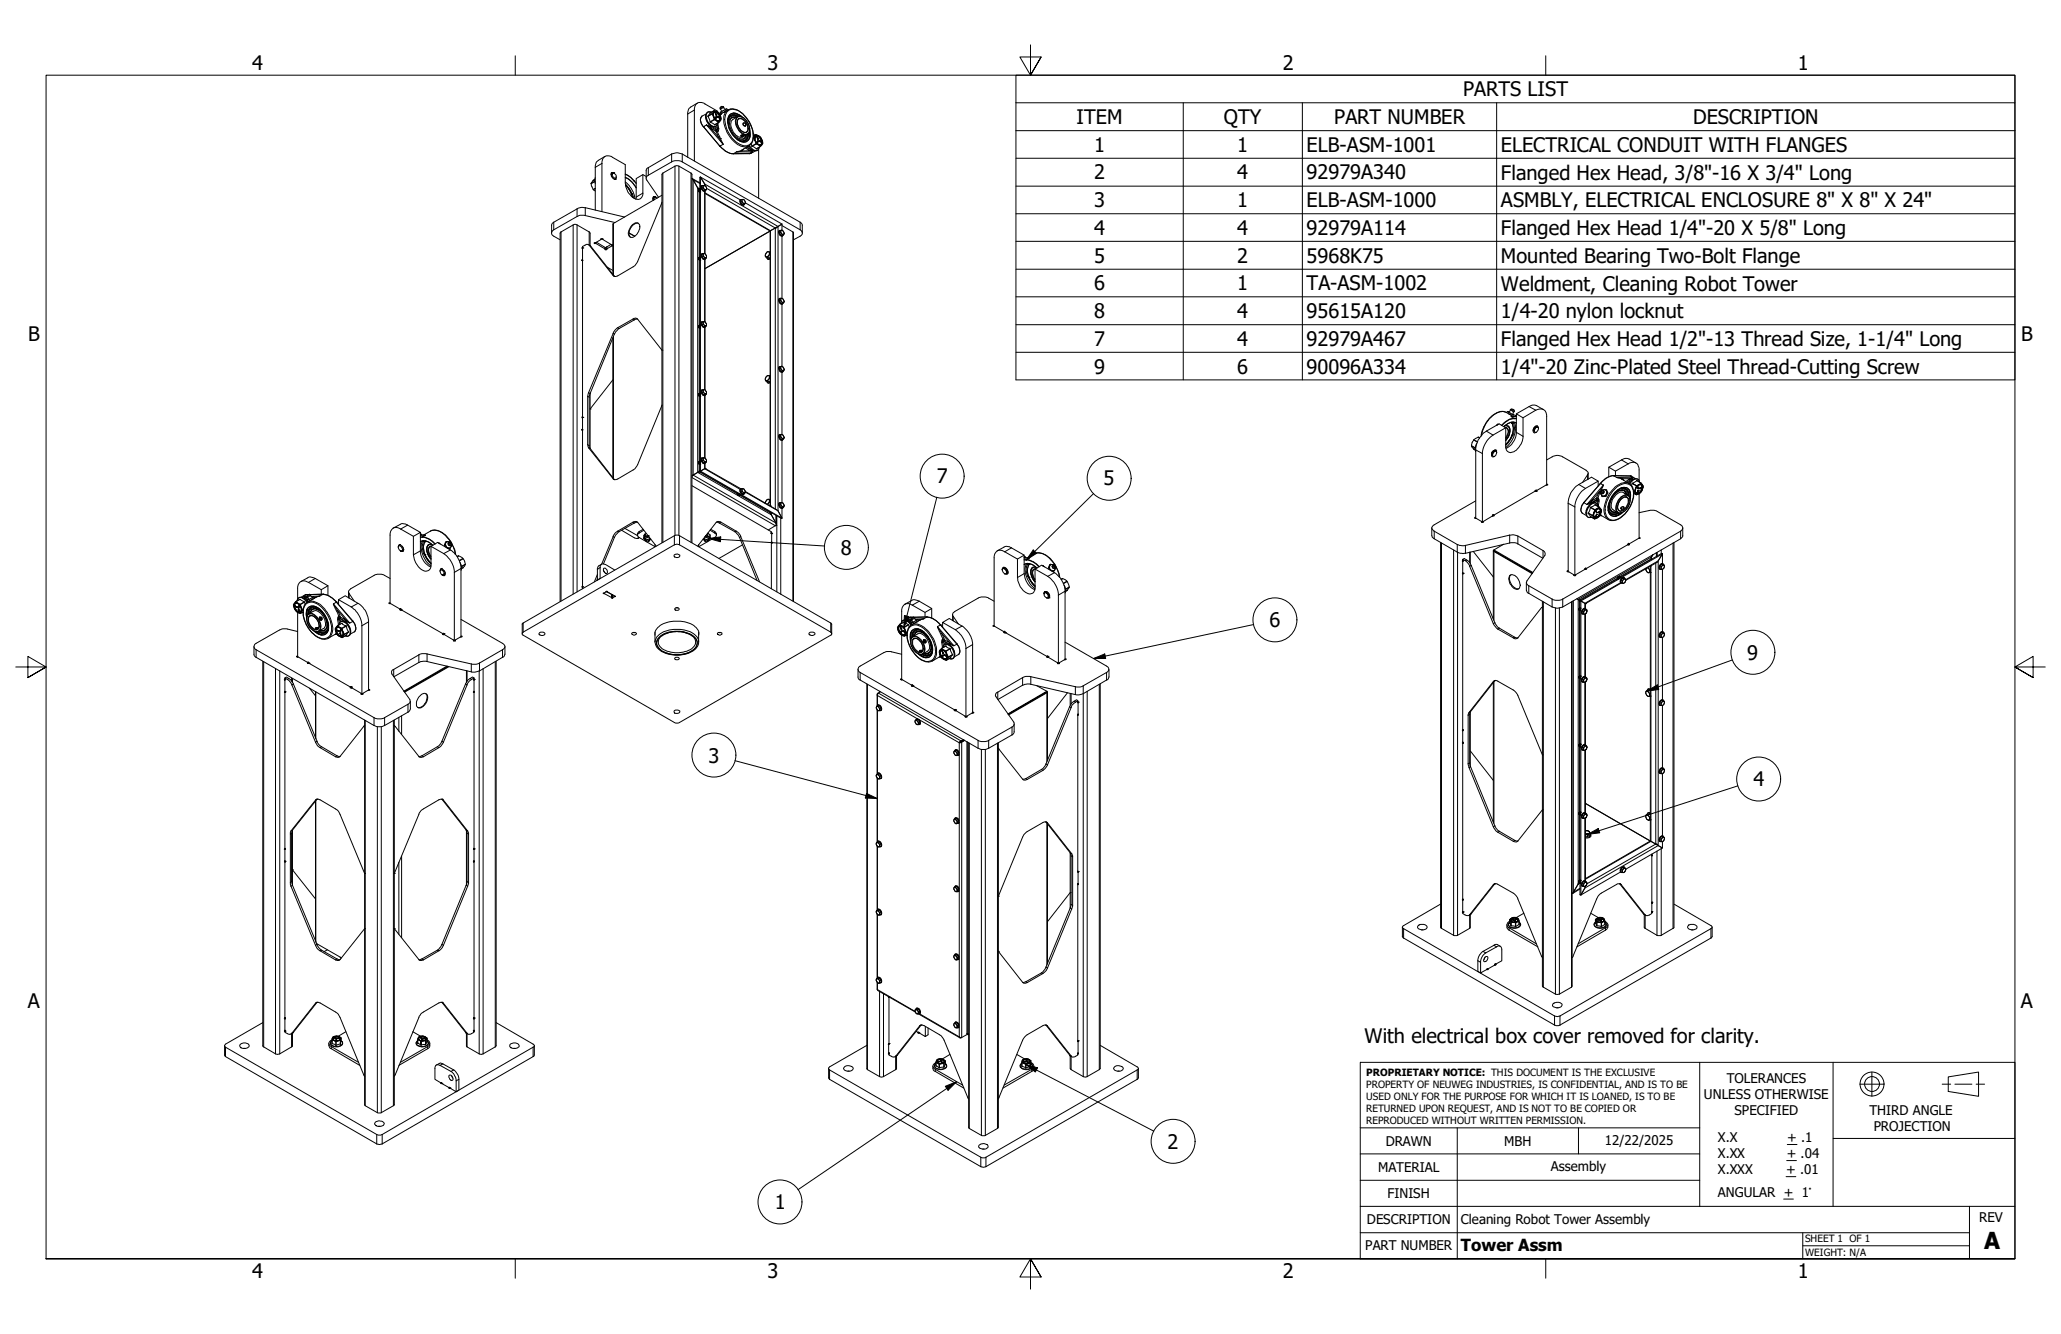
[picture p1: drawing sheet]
<svg xmlns="http://www.w3.org/2000/svg" width="432mm" height="279mm" viewBox="0 0 432 279" stroke-linecap="round" stroke-linejoin="round" font-family="sans-serif">
<defs><g id="words">
<text font-size="4.9" x="415.7" y="261.6">A</text>
<g font-size="4.2">
<text x="52.8" y="14.7">4</text>
<text x="160.8" y="14.7">3</text>
<text x="268.7" y="14.7">2</text>
<text x="376.7" y="14.7">1</text>
<text x="306.5" y="20.2">PARTS LIST</text>
<text x="225.6" y="26">ITEM</text>
<text x="256.4" y="26">QTY</text>
<text x="279.5" y="26">PART NUMBER</text>
<text x="354.7" y="26">DESCRIPTION</text>
<text x="229.2" y="31.8">1</text>
<text x="259.2" y="31.8">1</text>
<text x="273.7" y="31.8">ELB-ASM-1001</text>
<text x="314.5" y="31.8">ELECTRICAL CONDUIT WITH FLANGES</text>
<text x="229.2" y="37.6">2</text>
<text x="259.2" y="37.6">4</text>
<text x="273.7" y="37.6">92979A340</text>
<text x="314.5" y="37.7">Flanged Hex Head, 3/8&quot;-16 X 3/4&quot; Long</text>
<text x="229.2" y="43.4">3</text>
<text x="259.2" y="43.4">1</text>
<text x="273.7" y="43.4">ELB-ASM-1000</text>
<text x="314.5" y="43.4">ASMBLY, ELECTRICAL ENCLOSURE 8&quot; X 8&quot; X 24&quot;</text>
<text x="229.2" y="49.2">4</text>
<text x="259.2" y="49.2">4</text>
<text x="273.7" y="49.2">92979A114</text>
<text x="314.5" y="49.3">Flanged Hex Head 1/4&quot;-20 X 5/8&quot; Long</text>
<text x="229.2" y="55">5</text>
<text x="259.2" y="55.1">2</text>
<text x="273.7" y="55.1">5968K75</text>
<text x="314.5" y="55.1">Mounted Bearing Two-Bolt Flange</text>
<text x="229.2" y="60.8">6</text>
<text x="259.2" y="60.8">1</text>
<text x="273.7" y="60.8">TA-ASM-1002</text>
<text x="314.5" y="60.9">Weldment, Cleaning Robot Tower</text>
<text x="5.9" y="71.4">B</text>
<text x="229.2" y="66.6">8</text>
<text x="259.2" y="66.6">4</text>
<text x="273.7" y="66.6">95615A120</text>
<text x="314.5" y="66.7">1/4-20 nylon locknut</text>
<text x="423.5" y="71.4">B</text>
<text x="229.2" y="72.4">7</text>
<text x="259.2" y="72.4">4</text>
<text x="273.7" y="72.5">92979A467</text>
<text x="314.5" y="72.5">Flanged Hex Head 1/2&quot;-13 Thread Size, 1-1/4&quot; Long</text>
<text x="229.2" y="78.2">9</text>
<text x="259.2" y="78.2">6</text>
<text x="273.7" y="78.2">90096A334</text>
<text x="314.5" y="78.3">1/4&quot;-20 Zinc-Plated Steel Thread-Cutting Screw</text>
<text x="196.3" y="101.2">7</text>
<text x="231.2" y="101.7">5</text>
<text x="176.1" y="116.2">8</text>
<text x="265.9" y="131.4">6</text>
<text x="366.1" y="138.2">9</text>
<text x="148.5" y="159.7">3</text>
<text x="367.3" y="164.7">4</text>
<text x="5.8" y="211.1">A</text>
<text x="423.4" y="211.1">A</text>
<text x="285.9" y="218.5">With electrical box cover removed for clarity.</text>
<text x="244.6" y="240.6">2</text>
<text x="162.3" y="253.3">1</text>
<text x="52.8" y="267.7">4</text>
<text x="160.8" y="267.7">3</text>
<text x="268.7" y="267.7">2</text>
<text x="376.7" y="267.7">1</text>
</g>
<text font-size="3.5" x="306.1" y="262">Tower Assm</text>
<g font-size="2.8">
<text x="361.8" y="226.9">TOLERANCES</text>
<text x="357" y="230.3">UNLESS OTHERWISE</text>
<text x="363.4" y="233.6">SPECIFIED</text>
<text x="391.7" y="233.5">THIRD ANGLE</text>
<text x="290.3" y="240">DRAWN</text>
<text x="315.2" y="240">MBH</text>
<text x="336.2" y="239.8">12/22/2025</text>
<text x="359.9" y="239.3">X.X</text>
<text x="374.5" y="239.3">+ .1</text>
<text x="392.6" y="236.8">PROJECTION</text>
<text x="288.7" y="245.5">MATERIAL</text>
<text x="324.9" y="245.2">Assembly</text>
<text x="359.9" y="242.6">X.XX</text>
<text x="359.9" y="245.9">X.XXX</text>
<text x="374.2" y="245.9">+ .01</text>
<text x="374.3" y="242.6">+ .04</text>
<text x="290.7" y="251">FINISH</text>
<text x="359.9" y="250.7">ANGULAR + 1°</text>
<text x="286.4" y="256.4">DESCRIPTION</text>
<text x="306.1" y="256.3">Cleaning Robot Tower Assembly</text>
<text x="414.7" y="256">REV</text>
<text x="286" y="261.9">PART NUMBER</text>
</g>
<g font-size="2.1">
<text x="286.3" y="225.4">PROPRIETARY NOTICE: THIS DOCUMENT IS THE EXCLUSIVE</text>
<text x="286.3" y="227.8">PROPERTY OF NEUWEG INDUSTRIES, IS CONFIDENTIAL, AND IS TO BE</text>
<text x="286.3" y="230.4">USED ONLY FOR THE PURPOSE FOR WHICH IT IS LOANED, IS TO BE</text>
<text x="286.3" y="232.9">RETURNED UPON REQUEST, AND IS NOT TO BE COPIED OR</text>
<text x="286.3" y="235.4">REPRODUCED WITHOUT WRITTEN PERMISSION.</text>
<text x="378.2" y="260.2">SHEET 1 OF 1</text>
<text x="378.2" y="263">WEIGHT: N/A</text>
</g>
</g></defs>
<!-- layer: Visible Narrow (ANSI) -->
<g fill="none" stroke="#000" stroke-width=".21">
<path d="M124.6 37.6l-.3 .2M124.6 38l-.8 .4M124.7 38l-.9 .5M124.7 39.5l-.4 .3M124.7 39.4l-.4 .3M126.1 34.2l-1.4 .9M131 37.1a5.2 5.2 0 0 1 2.3 2.2M131 37.2a4.5 4.5 0 0 1 2.3 2.2M131 38.1a5.3 5.3 0 0 1 2 3.5M131 36.5l1 .5 .8 .9M131.1 38.7a6.4 6.4 0 0 1 1.4 2.6M131.1 38.6l.9 1.1 .4 .9"/>
<path d="M132.8 37.9l.5 .5M132.8 37.8v.1M135.8 35.1v1.6M138.9 36.3v77.3M140.7 32.3v1.6M141.4 34.8v77.3M142.2 34.8v77.3M142.9 32.3v1.6M144.8 36.3v77.3M145.5 23.1l-1.4 .8M146.5 39.7h.1M146.6 39.6l-.4-.2v59.5l15.4 8.9v-.4"/>
<path d="M146.6 38.4l-1.4-.7v61.8l17.4 10v-1.6M147.1 24.3a1.57 1.57 0 0 0 .3 2.2M147.4 26.5h.1M147.4 26.5l3.4 4.1M147.6 38.9v-.4l15.4 8.9v59.6l-6.9-3.9M147.9 24.1a2.18 2.18 0 0 0 1 2.3M148 26.2l.7 .3M148 26.2l.8 .6 .2-.2M148 26.2l-.6 .3M148 26.2l3.5 4M148 39.4l14.4 8.4v58.8M148.7 26.5l.3 .1"/>
<path d="M148.7 26.5v.1M148.9 26.4h.1M148.9 26.4l-.2 .1M148.9 26.4l1.3 .7M149 23.5a.8 .8 0 0 0-1 .2 .8 .8 0 0 0 0 1 2.16 2.16 0 0 0 1.8 1.8l.3-.1 .2-.6M149 26.6l1.1 .6M149.2 23.8l-.9 .5M149.2 23.9l-.9 .5M149.4 23.9a.58 .58 0 0 1 .6-.4 .58 .58 0 0 1 .6 .4l.2 .8M149.5 23.7a.68 .68 0 0 1 .7-.2 .68 .68 0 0 1 .5 .6 .7 .7 0 0 1 .3 .7 .7 .7 0 0 1-.6 .5M149.5 23.7v-.1a.73 .73 0 0 1 1.2 .6 .59 .59 0 0 1 .2 .6 .59 .59 0 0 1-.5 .5M149.5 23.5a.69 .69 0 0 1 1.1 .4 1.1 1.1 0 0 1 .1 1.4 1.19 1.19 0 0 1-1.3-1.3z"/>
<path d="M149.6 25l-.8 .5M149.6 23.2l-.8 .5M149.7 25.1l-.9 .5M149.7 26.5l.7 .4M149.9 23.5h.1M149.9 24.8h.1M149.9 23.5l.2 .6M149.9 23.5l-.1 .1M149.9 24.8h-.1M149.9 27.4l.2 .2M149.9 27.4l-1.1-.6 1.8 2M150 24.1h.1"/>
<path d="M150 24.5h.1M150.1 27.6l.5 1.2M150.1 27.2l.2 .4M150.1 27.2l-.2 .2M150.1 24.1h.1M150.1 24.5h.1M150.1 24.5l-.2 .3M150.1 24.5v.1M150.2 27.1l.3 .3M150.2 27.1l.2-.2 .1 .5M150.2 27.1l-.1 .1M150.3 27.6l1.2 2.6"/>
<path d="M150.3 27.6h-.2M150.4 24.4v.1M150.4 25.7l.1 1.2h-.1l-.2-.7M150.4 24.4h.1M150.4 24.5h.1M150.4 24.5l.5 .3M150.4 24.4l.4 .3M150.4 24.5l.4 .3M150.4 24.5v.1M150.5 27.4l-.2 .2M150.6 26.9l-.1 .5M150.6 28.8l.9 1.4"/>
<path d="M150.6 25.7l-.9 .4M150.7 23.9h.4M150.8 30.6a4.2 4.2 0 0 0 2.9 1.6M150.8 28.7l-.2 .1M150.8 30.6h.1M150.8 24.8a.42 .42 0 0 1-.2 .4 .42 .42 0 0 1-.4 0M150.8 24.7v.1M150.8 24.7h.1M150.8 24.8h.1M150.9 23.9l-.1 .1M151.5 30.2l-.7 .4M151.6 22.5l-.7 .4"/>
<path d="M152.5 23.3a2.35 2.35 0 0 1 3.1 .6 5.7 5.7 0 0 1 1.9 5.8 1.7 1.7 0 0 1-2.5 .5 6.1 6.1 0 0 1-3-5.9zM152.5 23a2.64 2.64 0 0 0-.8 3 6.4 6.4 0 0 0 3.8 4.7l.6 .1 .8-.3M153.6 32.2h.1M153.7 23.7l1.4 .7M153.9 23.7l.5 .2 .8 .5M154.1 23.7l1.3 .7M154.3 31.8h3.4l-.6 .3-3.4 .1M154.3 31.8l-.6 .4M154.5 24.6a1.48 1.48 0 0 1 2 .9 1.95 1.95 0 0 1 .2 2.5 1.87 1.87 0 0 1-2.2-1.3 1.89 1.89 0 0 1 0-2.1zM154.5 24.4a2.4 2.4 0 0 0 .4 3.2 1.62 1.62 0 0 0 1.7 .5M154.6 25a1.23 1.23 0 0 1 1.8 .7 1.51 1.51 0 0 1 0 2 2.04 2.04 0 0 1-1.9-2.4zM154.7 24.4a1.33 1.33 0 0 0-2.2 .7"/>
<path d="M154.7 24.9a1.89 1.89 0 0 1 1.8 2.7l-.2 .1M155.3 31.5l-1 .3M155.4 31.4v.2l-1.1 .2M155.5 24.5a1.9 1.9 0 0 0-2.5-.6 3.4 3.4 0 0 0 .4 4.1 3.2 3.2 0 0 0 2.9 1.7 1.79 1.79 0 0 0 .9-2.1l-.1-.4M156.1 31l1.1 .6h-1.8l.4-.4M156.4 30.9l.9 .5M156.5 30.8l1.2 .6M156.8 28a1.33 1.33 0 0 1-1.7 1.6M156.8 30.6l.3 .3M157 27.7v1l-.2 .5M157 27.4l.2 .6-.2 .9M157 27.6v1.4"/>
<path d="M157 30.5a1.56 1.56 0 0 0 1.7 1l.4-.6M157.3 31.4l.2 .1M157.3 31.4l-.1 .2 .3-.1M157.4 32.1l-.3 .1M157.5 31.5l.2 .3-.3-.2M157.7 31.4l.4 .2M157.7 31.4l-.2 .1M157.7 31.4h.1M157.9 28.8l-.1 .1M157.9 28.9l-.1 .1M158.2 29a.49 .49 0 0 1 .4-.5 .49 .49 0 0 1 .5 .3l.5 .9M158.2 28.6a.91 .91 0 0 1 1.4 .7 .59 .59 0 0 1 0 .9 .59 .59 0 0 1-.9 0 1.42 1.42 0 0 1-.5-1.6z"/>
<path d="M158.4 30.1l-.9 .5M158.4 28.2l-.5 .3M158.4 30.2l-.9 .5M158.5 28.6h.1M158.5 29.8h.1M158.6 28.6h.1M158.6 29.8v.1M158.6 28.5v.1M158.6 28.6l.2 .5M158.6 29.8h.1M158.6 29.9h.1M158.8 29.1h.1"/>
<path d="M158.8 29.5v.1M158.8 29.5l-.2 .3M158.8 29.6h.1M158.8 29.5h.1M158.8 29.6l-.2 .3M158.8 29.1h-.1M158.8 29.5l-.1 .1M159.1 30.4a.55 .55 0 0 0 .5-.4 .55 .55 0 0 0-.1-.6 .8 .8 0 0 0-.4-.8 .8 .8 0 0 0-.9 .2 .55 .55 0 0 1 .5-.4 .55 .55 0 0 1 .5 .4 1.1 1.1 0 0 1 .2 1.6h-.3M159.1 29.5h.1M159.1 29.5l.5 .3M159.1 29.5l.5 .2M159.1 29.5v.1"/>
<path d="M159.3 30.7l-.9 .5M159.6 29.8a.43 .43 0 0 1-.2 .5 .43 .43 0 0 1-.5-.1M159.6 29.7v.1M159.6 29.7h.1M159.6 29.8h-.1M116 46.5v1.6M117.5 48.6v77.3M120.1 47.1v77.3M120.9 43.8v1.5M120.9 47.1v76.9M121.9 54.5l.1 .1M122 54.4l-.1 .1"/>
<path d="M122 51.8l.1 .1M122.1 51.9l-.1 .1M122.6 43.5v1.6M123.4 48.6v2.7M123.5 51.4l.3 .2M124.8 50.8v.2M125.9 50v.2M126.3 50v.2M126.7 51.8v.3M127.1 51.7v.4M128.2 51.3v.2M128.3 51.3v.2"/>
<path d="M128.5 57.7l.2 .1M128.5 46.8v10.8M134.7 40.4l-1.4 .9M146.5 40.2v13.7M146.5 54.4v13.8M147.6 40.1v13M147.6 54.4v13M147.7 40.4l13.7 7.9v57.7M162.6 47.7h.1M162.8 47.6h.1M166.1 48.6v77.3M167.6 46.5v1.6"/>
<path d="M128.5 69.8l.2 .2M128.5 70.5v29.7M129.4 68.6l.3 .2M132.7 66.8l.2 .2M146.5 68.7v13.7M147.6 68.6v13M121.9 90l.1 .1M122 89.9l-.1 .1M122 87.3l.1 .1M122.1 87.4l-.1 .1M123.1 93.2l.3 .1M123.1 83l.3 .2"/>
<path d="M123.3 93.8l.3 .1M123.3 82.2l.3 .2M146.5 82.9v13.8M146.5 97.2v1.5M146.6 98.9l7.9 4.5M147.6 82.9v13M147.6 97.1v1.1l7.5 4.3M308.3 93.4l.8 .5M308.3 93.3l.8 .5M308.7 92.1l.8 .5M308.7 94l.4 .2M308.8 92.1l.8 .4"/>
<path d="M309.2 94.2l1.4 .8M309.7 91.6l.2 .2M311.4 90.3l1.4 .8M313.6 89l.2-.2-.1 .2M313.9 88.9l-.4 .2M315.2 89.2a.98 .98 0 0 1 1 .4 .98 .98 0 0 1 .1 1l-.8 1.6M315.3 89.5a.99 .99 0 0 1 .6 1.6l-.4 .8M315.6 89.6a1.23 1.23 0 0 1 0 1.8l-.1 .3M315.6 86.4a3.3 3.3 0 0 0-3.6 1.3 7.9 7.9 0 0 0-1.6 3.5M316.5 85.9l.6 .4M316.5 88.5a2.98 2.98 0 0 1-.3 3.8l-.7 .8M316.6 87.2h.4"/>
<path d="M316.6 87.2l.6 .4M316.7 88.5l.2 .1M316.9 91.2l-.5 1-.9 1.1M317.2 88.5a3.9 3.9 0 0 1-.7 4.1l-1 1.1M317.2 87.6a3.5 3.5 0 0 0-2.6 1.5M317.2 87.6l.1 .1M317.2 87.6h.5M317.3 87.7a3.4 3.4 0 0 0-2.7 1.4M317.3 87.7h.4M317.5 87.1l.2 .1h-1.1M317.5 87.1l.2 .1M317.6 88.6h.1"/>
<path d="M317.7 88.6a2.18 2.18 0 0 0-2.6 .7M317.7 90.6l1.4 .8M320.4 85.2l1.4 .7M332.6 99.4v1.1M338.1 99.6a3.8 3.8 0 0 0-2.8 1.7M338.1 99.6l3.5 .1 .6 .4-3.5-.1M338.1 99.6h.1M338.1 99.6l.6 .4M339.7 96.3l1.4 .9M341.6 99.7l.2 .1M341.6 99.7h.1M85.4 110l-1.5 .8"/>
<path d="M88.1 115.4l-1.5 .8M88.1 112.5h.4M88.1 113.4v.1a2.18 2.18 0 0 1 2.6 .7M88.3 112l-.2 .1h1.1M88.3 111.9l-.2 .1M88.5 112.5a3.8 3.8 0 0 1 2.6 1.5M88.5 112.5a4.2 4.2 0 0 1 2.7 1.4M88.5 112.5h.1M88.6 113.3a4.1 4.1 0 0 0 .6 4.2l1.1 1.1M88.8 112.1h.4M88.9 116.1l.7 1.2 .7 .8M89 113.3l-.1 .1"/>
<path d="M89.2 112.1l-.7 .4M89.2 113.3a2.4 2.4 0 0 0-.2 2.8l.8 1.3 .5 .5M90.2 114.5a1.38 1.38 0 0 0 .1 2M90.2 111.3a2.95 2.95 0 0 1 3.5 1.3l.8 1M90.4 114.4a1.03 1.03 0 0 0-.5 1.6l.4 .7M90.6 114a.98 .98 0 0 0-1 .4 .98 .98 0 0 0-.1 1l.4 1.2 .4 .4M91.9 113.7l.4 .3M92.1 113.9l-.2-.2 .2 .2M93.3 113.9l.1 .4M93.5 114.5l.4 .2M93.8 113.5l-.4 .2M93.9 113.9l.1 .3"/>
<path d="M94 113.5h.2M94.4 115.2l-1.4 .8M94.4 114.6l-.3 .2M94.6 114.2v.2M94.6 113.9l.6 1.4 .2 .8M96.1 116.5l-.3 .1M96.6 119.1l-1.4 .8M97 117l-.8 .4M97 118.9l-.3 .2M97 117l-.7 .5M97.5 118.2l-.8 .4M97.5 118.2l-.8 .5"/>
<path d="M125.7 118.9l-.5 .4M128.5 112.4l.2 .2M128.5 100.3l.2 .2M129.4 111.3l.3 .1M132.7 109.3l.2 .2M133.9 112.6l-.3 .2M133.9 111.3v.3M136 112.5a.81 .81 0 0 0-1.1 .3M141.3 112.2v1.9M142.4 112.2v1.9M145 100l17.4 10.1M147.6 112.5a.81 .81 0 0 1 1.1 .3"/>
<path d="M149.7 111.3v.3M151 109.3l-.3 .2M154.2 111.3l-.2 .1M154.9 103.6l6.5 3.8M155.2 112.4l-.3 .2M161.5 111.7l.2 .1M161.6 113.7h.1M161.6 111.6l.1 .1M161.6 111.6h-.1M161.7 111.8h.1M161.7 113.5v.1M161.7 113.6l-.1 .1"/>
<path d="M162.6 110h.1M162.8 108v16M163.6 108.5v16M211.9 114.7l-1.4 .9M214.6 117.2h.5M214.6 116.8h1.1M214.6 117.3h.4M214.7 118.2h-.1a2.24 2.24 0 0 1 2.6 .8M214.8 116.6l-.2 .2M214.8 116.7l-.2 .1M215 117.3a3.8 3.8 0 0 1 2.7 1.4M215.1 117.2a4.2 4.2 0 0 1 2.6 1.5"/>
<path d="M215.1 117.2l-.1 .1M215.1 118a4.1 4.1 0 0 0 .7 4.2l1.1 1.1M215.3 116.8h.4M215.6 118l-.1 .2M215.7 116.8l-.6 .4M215.8 118.1a2.55 2.55 0 0 0-.1 3.1l1.2 1.5M216.7 119.3a1.47 1.47 0 0 0 .2 2M216.7 116a2.95 2.95 0 0 1 3.5 1.3l.8 1.1M217 119.1a.86 .86 0 0 0-.7 1.4l.6 1M217 118.8a.92 .92 0 0 0-1 1.2l.5 1.3 .4 .5M218.4 118.5l.4 .2M218.6 118.6l-.1-.1 .2 .1"/>
<path d="M219.9 118.6v.5M220 119.3l.4 .2M220.3 118.2l-.3 .2M220.4 118.7l.2 .3M220.5 118.2l.2 .1M220.9 120l-1.4 .7M221 119.4l-.3 .2M221.1 119l-.1 .2M221.2 118.7l.6 1.4 .1 .7M300.5 111.3v1.5M302 113.7v80.7M304.5 115.2v80.7"/>
<path d="M305.3 114v1.6M305.4 115.7v80.2M306.4 117.5l.1 .1M306.5 117.4l-.1 .1M307 114.2v1.7M307.3 117.3l-.3 .1M307.9 115.6v2.2M308.2 118.4l-.3 .2M310.4 109.2v.1M310.7 109.2v.1M312.7 108v.1M312.7 107.9v.2"/>
<path d="M312.9 107.8v.1M313.1 115.4l-.1 .1v14.4M316.3 112.1v1.6M318 112.3v1.6M321.6 102.8l.2 .1M321.9 102.7v.2M323.3 115.3v1.5M328.5 105.4l1.4 .8M330.8 101.5l1.4 .8M331.8 105.3h.1M331.9 105.3a1.77 1.77 0 0 0-.4 2.2M331.9 105.3l.6 .4"/>
<path d="M332 119.2v.1M332.1 119.1v.2M332.2 119l.1 .1M332.7 107.4l.9 .5M332.7 107.5l.9 .5M333.1 105.2l-.6 .5M333.2 105.3l-.7 .4M333.2 105.3l.2 .2M333.2 108.2l.9 .4M333.2 106.3l.9 .5M333.2 106.2l.9 .5M333.4 105.5a2.09 2.09 0 0 0-1 2.3"/>
<path d="M333.4 105.5h.1M333.4 105.2l1.1-.6 .1 .1-1.2 .8M333.4 105.2l-.2 .1M333.4 105.2l-.1-.2-.2 .2 .1 .1M333.9 108.1a.61 .61 0 0 0 .7 .3 .61 .61 0 0 0 .4-.6 .74 .74 0 0 0 0-1.2h-.2a.52 .52 0 0 1 .6 .2 .52 .52 0 0 1-.1 .6 .98 .98 0 0 1-1.4 .9v-.2M334.2 105.7l.8 .5M334.3 107h.1M334.3 108.3h.1M334.3 107v.1M334.3 107.1l.2 .2M334.3 107l.2 .3M334.5 106.7a.57 .57 0 0 1 .7-.1 .57 .57 0 0 1 .2 .7 1.09 1.09 0 0 1-1.5 1 1.46 1.46 0 0 1 .6-1.6z"/>
<path d="M334.5 107.3v.1M334.5 107.8h.1M334.5 104.3h.3M334.5 107.3h.1M334.5 107.4h.1M334.5 107.8l-.2 .5M334.6 106.6a.45 .45 0 0 1 .5 0 .45 .45 0 0 1 .2 .5M334.8 104.9l-.2 .8M334.8 104.9l.2 .1-.1 1.1M334.8 104.9l-.7 .4M334.8 104.3l-.3 .3-.1-.2M334.8 106a.75 .75 0 0 0-.5-.6 .75 .75 0 0 0-.9 .2 2.07 2.07 0 0 0-.8 2.6l.3 .2 .5-.1"/>
<path d="M334.8 104.3l.1 .1M334.8 107.3v.1M334.8 107.3h.1M334.9 104.4l.1 .6M334.9 104.4l-.1 .5-.2-.2zM334.9 107.3v.1M334.9 107.4h.1M335 103.1l-.5 1.2-1.2 .7zM335.2 107.9l.3 .1M335.2 107.8l.1 .1M335.2 107.1h.1M335.3 101.3h.1"/>
<path d="M335.3 107.1a1.08 1.08 0 0 1-1.3 1.2l-.1-.4M335.3 107.1h.1M335.3 107.1l-.5 .2M335.3 101.3l.6 .3M335.3 101.3l-3.4 4M335.3 107.1l-.4 .2M335.3 107.1l-.4 .3M335.4 103.3v.2M335.5 103.7l.4 .2M335.9 101.6l-1.1 2.7M335.9 101.6l-.9 1.5 .2 .1M335.9 101.6l-3.4 4.1"/>
<path d="M336 102.6l-.2 .1M336.1 103.1l-.2 .3M336.2 102.6l.3 .1M336.5 103.6l-.4 .3M336.6 102.9l-.1 .5M336.9 106.8a1.28 1.28 0 0 0 2.2 .6M338.7 100l1 .3M338.7 100l.9 .1 .3 .2v.1M338.8 102a2.15 2.15 0 0 1 3-.1 3.9 3.9 0 0 1-.2 4 5.2 5.2 0 0 1-3.7 3.1 2.02 2.02 0 0 1-1.6-2.6 7.4 7.4 0 0 1 2.5-4.4zM339.5 102.2a1.32 1.32 0 0 1 1.7 1.6M339.5 107.4l-.9 .6-.5 .1M339.6 107.4l-.4 .4-.8 .3"/>
<path d="M339.7 104.2a1.16 1.16 0 0 1 1.7-.1 2.71 2.71 0 0 1-2.1 3.3 1.35 1.35 0 0 1-.5-2zM339.7 104.5a.81 .81 0 0 1 1-.4 .81 .81 0 0 1 .5 .8 2.45 2.45 0 0 1-1.7 2.2 .97 .97 0 0 1-.5-1.4l.3-.8zM339.9 107.4l-.9 .5-.5 .2M340.2 100.6l-.3-.3h1.7l-1 .5M340.8 104.1a1.72 1.72 0 0 1-.5 2.5l-.8 .4-.3-.1M341 114l.2 .1M341.1 103.7a2.28 2.28 0 0 0-2.5 2 1.37 1.37 0 0 0 .4 1.7M341.3 102.6l.2 .8-.1 .7M341.3 101.3a2.79 2.79 0 0 0-3.2 1.1 6.4 6.4 0 0 0-1.9 5.3l.3 .8 .5 .3M341.3 113.9v.1M341.4 102.9l.2 .3-.1 1.3M341.4 102.9v1.4"/>
<path d="M341.5 104.6a1.82 1.82 0 0 0-1-2.5 3.5 3.5 0 0 0-3.1 2.4 3.3 3.3 0 0 0-.2 3.2 1.76 1.76 0 0 0 2.5-.1l.3-.3M341.6 101l-.4 .2M341.7 100.5l-.8 .5M341.8 100.2l.1 .1M341.9 100.3l.3-.2-.6 .2 .1 .2M341.9 100.3l-.2 .2M341.9 100.3l.2 .2M342 101.2l.8 .5-.9-.4M342.1 100.5l-1.1 .6M342.1 100.5h.1M342.3 103.3l.5 .3M342.3 102.9v.1"/>
<path d="M342.5 100.3l-.4 .2M342.9 102a.64 .64 0 0 1 .7-.5 .64 .64 0 0 1 .6 .6 1.4 1.4 0 0 1-1.4 1.3 1.1 1.1 0 0 1 .1-1.4zM342.9 100.6l.9 .6M343 102h.1M343 103.3h.1M343 102l.2 .3M343.1 102h.1M343.1 101.9l-.1 .1M343.1 103.3h.1M343.1 102l.2 .2M343.2 102.3h.1M343.2 102.7h.1"/>
<path d="M343.2 102.7l-.2 .6M343.3 102.2l-.1 .1M343.3 102.2h.1M343.3 102.7h.1M343.3 102.7h-.1M343.3 102.7l-.2 .6M343.3 101.6a.43 .43 0 0 1 .6-.1 .43 .43 0 0 1 .1 .5M343.5 101a.77 .77 0 0 0-.7-.7 .77 .77 0 0 0-.8 .4l-.5 .6M343.5 101.5a.61 .61 0 0 1 .7 .3 .61 .61 0 0 1-.2 .8 .81 .81 0 0 1-1.3 .6l-.1-.1a.54 .54 0 0 0 .6 .3 .54 .54 0 0 0 .5-.4 .92 .92 0 0 0 0-1.5zM343.5 102.2l.1 .1M343.6 102.3v.1M343.6 102.3h.1"/>
<path d="M343.6 102.4h.1M344 102h.1M344 102.1a1.18 1.18 0 0 1-1.2 1.2l-.2-.5M344 102v.1M344 102.1h.1M344 102l-.4 .3M344 102.1l-.4 .3M345.9 118.5v57.7l-13.7 7.9M345.9 117.1l-6.6 3.7M346 117.2v-.6l-15.4 8.9v59.7l.4-.3M346.9 117.9v58.9l-14.4 8.3M347 115.8v.8"/>
<path d="M347.2 115.7v.8M348 115.2v.8M350.5 113.7v80.7M352.1 111.3v1.5M53.7 136.1v1.6M55.2 138.6v80.7M61.7 126.9a1.08 1.08 0 0 0 1.3 1.2l.1-.4M61.7 126.9h.1M61.7 126.9l.5 .2M61.7 126.9l.5 .3M61.8 126.4a1.18 1.18 0 0 1 1.2 .6 1.18 1.18 0 0 1-.1 1.3 1.3 1.3 0 0 1-1.1-1.9zM62.2 127.1v.1"/>
<path d="M62.2 127.2h.1M62.2 127.1h.1M62.2 126.3a.61 .61 0 0 0-.6 .4 .61 .61 0 0 0 .2 .7 .88 .88 0 0 0 1.3 .7v-.1M62.2 126.4a.61 .61 0 0 0-.5 .4 .61 .61 0 0 0 .1 .6 1.01 1.01 0 0 0 1.2 .7l.1-.2M62.3 125.9a.77 .77 0 0 1 .6-.8 .77 .77 0 0 1 .9 .4l.5 .7M62.4 126.4a.45 .45 0 0 0-.5 0 .45 .45 0 0 0-.2 .5M62.5 127.6h.1M62.5 127.1h.1M62.5 127.6l.2 .5M62.7 128.1h.1M62.7 126.8v.1M62.7 126.8h.1"/>
<path d="M62.7 126.8l-.2 .3M62.7 126.9h.1M62.7 126.9l-.2 .2M62.8 128.1h-.1M62.8 126.8l-.1 .1M62.9 125.5l-.9 .5M63.2 125.2l.5 .1M63.5 128.2l-.6 .3M63.5 127.8h-.1M63.5 127.7l-.1 .1M63.6 124.9l.2 .3M63.6 124.9l.4 .1"/>
<path d="M63.6 124.9h.7M63.6 125.3h.1M63.7 125.3l.8 .4M63.8 126l-.9 .6M63.8 125.2l.3 .1M63.8 125.2l.4-.1-.1 .2M63.8 125.2l-.1 .1M63.8 126.1l-.9 .5M64.1 125.3l.5 .3M64.1 126.5a2.3 2.3 0 0 1 3.2 .6 6.5 6.5 0 0 1 2.1 5.3 1.8 1.8 0 0 1-3 .9 6.3 6.3 0 0 1-2.8-5.7zM64.2 124.5l-.3 .1M64.2 124.5h.1"/>
<path d="M64.2 124.5l-.6 .4M64.2 125.9l.3 .1M64.2 124.5h.6M64.3 129.5a1.82 1.82 0 0 1 1-2.6 3.5 3.5 0 0 1 3 2.4 3.3 3.3 0 0 1 .2 3.2 1.63 1.63 0 0 1-2.5-.1l-.2-.3M64.3 127.8l-.1 .3 .1 1.2M64.3 127.7v1.4M64.5 127.4l-.2 .9v.7M64.5 126.1a2.79 2.79 0 0 1 3.2 1.1 6.4 6.4 0 0 1 1.9 5.3l-.4 .8-.4 .4M64.5 138.8v.1M64.6 128.7a1.31 1.31 0 0 1 1.8 .6 2.06 2.06 0 0 1 .3 2.8 1.81 1.81 0 0 1-2.1-1.3 1.89 1.89 0 0 1 0-2.1zM64.7 128.6a1.81 1.81 0 0 1 2.2 1.3 1.71 1.71 0 0 1-.1 2.3M64.8 138.9h-.2"/>
<path d="M64.8 129a1.91 1.91 0 0 1 2.1 1.9 .83 .83 0 0 1-.5 1 .83 .83 0 0 1-1.1-.4 1.97 1.97 0 0 1-.5-2.5zM65 129a1.66 1.66 0 0 0 .5 2.4l.5 .4h.5M65.1 124.7l-.9 .4 .4 .2M65.8 125.1v.1M65.9 132.2l1.3 .8M66 121.2l-1.4 .8M66.2 132.3l.4 .4 .8 .3M66.2 127.1a1.25 1.25 0 0 0-1.3 .3 1.25 1.25 0 0 0-.3 1.3M66.2 132.3l.6 .4 .8 .3M67 124.8l-1 .4M67 124.8l-1.2 .3 .1 .1M67 124.8l-1.8 .1"/>
<path d="M67.7 124.5a4.5 4.5 0 0 1 2.8 1.6M67.7 124.5h.1M67.7 124.5l-.7 .3M67.7 124.5h-2.7M68.8 131.6a1.32 1.32 0 0 1-2.2 .7M69.8 126.5l1.2 2.7M69.8 126.5l.9 1.4M70.4 131.5a.83 .83 0 0 1 1.3 .6 .79 .79 0 0 1-.3 1.2 1.55 1.55 0 0 1-1-1.8zM70.5 126.1l3.4 4.1-.6 .3-3.5-4M70.5 126.1h.1M70.5 132a1.18 1.18 0 0 0 1.1 1.2l.3-.5M70.5 132h.1"/>
<path d="M70.5 132l.4 .1M70.5 132.7l-.1 .1M70.5 126.1l-.7 .4M70.5 132l.4 .2M70.5 132.8h-.3M70.5 131.4a1.33 1.33 0 0 0 1.1 1.8l.3-.2a.61 .61 0 0 1-.6 .3 .61 .61 0 0 1-.6-.5 1.07 1.07 0 0 1 0-1.4h.2zM70.5 131.9v.1M70.7 127.9l1.8 2-1.1-.6M70.7 127.9l.5 1.2M70.7 129.8h.3M70.7 127.9l-.2 .1M70.9 129.2l-.2 .3 .2 1.4"/>
<path d="M70.9 129.2l.2 .3-.1 .3zM70.9 132.2h.1M70.9 132.1v.1M70.9 132.1h.1M71 129.8h.1M71 129.8l.1 .7M71 129.2l.2 .3M71 130.9a.75 .75 0 0 1 .5-.7 .75 .75 0 0 1 .8 .2 2.07 2.07 0 0 1 .9 2.6l-.3 .2h-.6M71 129.2h-.1M71 129.8l.6 .3M71.2 131.5a.41 .41 0 0 0-.5-.1 .41 .41 0 0 0-.2 .5M71.2 132.1v.1"/>
<path d="M71.2 132.7h.1M71.2 129.5h-.1l1.3 .8M71.2 129.1l.2 .2M71.2 129.1l-.2 .1M71.2 132.7l.2 .5M71.2 132.6h.1M71.2 132.2h.1M71.2 129.5l1.1 .6M71.3 132.1l-.1 .1M71.4 129.3l-.2 .2M71.4 133.2h.1M71.4 131.8l.1 .1"/>
<path d="M71.4 131.8h.1M71.4 131.8l-.2 .4M71.5 133.2h-.1M71.5 131.9l-.3 .3M71.5 133.2h.1M71.5 131.9h.1M71.6 130.6l-.9 .5M72.3 130.1l.2-.2 .8 .6-.7-.3M72.3 130.1l.3 .1M72.4 130.3a2.34 2.34 0 0 1 1 2.4M72.4 130.3l-.1 .1M72.5 131.1l-.9 .5"/>
<path d="M72.6 130.2l-.2 .1M72.6 131.1l-.9 .5M72.6 133l-.9 .5M72.6 130v.2M73 132.4l-.9 .5M73 132.3l-.9 .5M73.2 124.3v1M74 130.1l-.1 .1a1.68 1.68 0 0 1 .3 2.1M75 126.4l-1.4 .7M77.2 130.2l-1.4 .9M83.8 127.6v.1M84.1 127.7l-.2 .1"/>
<path d="M87.8 137.2v1.5M89.5 137v1.6M92.9 132.7h-.1M93 132.7v.2M93.1 132.8v.1M95.1 134.1v.1M95.4 134.1v.1M98.7 139.1v1.6M100.5 138.9v1.6M103.8 138.6v80.7M105.3 136.1v1.6M109.6 130.5v1.9"/>
<path d="M122 122.8l.1 .1M122.1 122.9l-.1 .1M126.6 124.2v.1M127 123.9v.1M127.3 123.9v.1M128.1 124.5v.7M128.4 124.7v.5M128.7 124.8v.2M128.8 124.8v.2M137.2 134.4a3.4 3.4 0 0 1 3-2.4 6.3 6.3 0 0 1 5.8 1.4l.4 1M137.9 134.4a2.44 2.44 0 0 0 2.2 2.1 5.4 5.4 0 0 0 5.3-1.1l.3-.5v-.5M137.9 133.7a5.9 5.9 0 0 1 7.9 0 1.85 1.85 0 0 1-1 2.8 6.5 6.5 0 0 1-6.9-.7 1.63 1.63 0 0 1 0-2.1z"/>
<path d="M138 133.6a6.1 6.1 0 0 1 7.5-.1 1.75 1.75 0 0 1-.7 2.9 6.2 6.2 0 0 1-6.6-.5 1.53 1.53 0 0 1-.2-2.3zM174.1 130.5v1.9M188.3 131.2a1.08 1.08 0 0 1 1.4 1.2 .56 .56 0 0 1-.4 .7 .56 .56 0 0 1-.7-.4 1.56 1.56 0 0 1-.3-1.5zM188.6 131.2h.1M188.6 132.5h.1M188.6 131.2l.2 .6M188.7 131.2l.1 .6M188.7 131.2h.1M188.7 132.5h.1M188.7 131.1a.61 .61 0 0 0-.6 .4 .61 .61 0 0 0 .2 .6 .88 .88 0 0 0 1.3 .7l.1-.1M188.8 131.1a.66 .66 0 0 0-.6 .5 .66 .66 0 0 0 .3 .7 .73 .73 0 0 0 1.1 .5l.1-.1M188.8 131.8h.1"/>
<path d="M188.8 132.2h.1M188.8 132.2l-.2 .3M188.8 130.6a.77 .77 0 0 1 .7-.7 .77 .77 0 0 1 .8 .4l.5 .6M188.9 131.7l-.1 .1M189 131.2a.53 .53 0 0 0-.7 .2 .53 .53 0 0 0 .1 .7l.2 .4M189.2 132.1v.1M189.2 132.1h.1M189.2 132.2h.1M189.2 132.1l.4 .3M189.2 132.2l.4 .3M189.4 130.3l-.9 .4M189.6 132.4v.1"/>
<path d="M189.6 132.5h.1M189.6 132.3v.1M189.7 132.5a.51 .51 0 0 1-.5 .4 .51 .51 0 0 1-.5-.4M189.8 129.9l.4 .1M190 133l-.5 .2M190.1 132.5l-.2 .1M190.1 132.5h-.2M190.1 129.7l.3 .2M190.1 129.7l.4 .1M190.1 129.7h.8M190.2 130h.1M190.2 130l.8 .5"/>
<path d="M190.3 130.8l-.8 .5M190.4 129.9l.2 .2M190.4 129.9h.3l-.1 .2M190.4 129.9l-.2 .1M190.4 130.9l-.9 .5M190.6 130.1l.5 .3M190.7 131.3a2.14 2.14 0 0 1 2.8 .3 6.4 6.4 0 0 1 2.5 5.6 1.78 1.78 0 0 1-2.8 1 6.4 6.4 0 0 1-3.1-5.9l.2-.6zM190.8 134.2a2.14 2.14 0 0 1 .6-2.4 2.56 2.56 0 0 1 2.8 1.3 4.1 4.1 0 0 1 .9 4.2 1.63 1.63 0 0 1-2.5-.1l-.3-.3M190.8 129.3h-.4M190.8 129.3h.1M190.8 129.3l-.7 .4M190.8 130.6l.3 .2"/>
<path d="M190.8 129.3h.5M190.8 132.6l-.1 .8 .1 .7M190.9 132.5l-.1 1.4M190.9 130.9a2.85 2.85 0 0 1 3.3 1.1 6 6 0 0 1 1.8 5.6l-.2 .5-.5 .3M191 132.2l-.2 .9 .1 .7M191 129.9h-.3l.4 .2M191.1 133.5a1.32 1.32 0 0 1 1.8 .6 2.06 2.06 0 0 1 .4 2.8 1.81 1.81 0 0 1-2.2-1.3 1.89 1.89 0 0 1 0-2.1zM191.1 134a1.03 1.03 0 0 1 1.7 .4 1.63 1.63 0 0 1 .2 2.3 2 2 0 0 1-1.9-2.1zM191.3 133.3a1.87 1.87 0 0 1 2.1 1.4 1.71 1.71 0 0 1 0 2.3M191.5 133.8a1.66 1.66 0 0 0 .5 2.4l.6 .4 .5-.1M191.6 129.5l-.7 .4M192.3 129.9h.1"/>
<path d="M192.5 137l.5 .4 .8 .3M192.6 125.9l-1.5 .8M192.7 137l.5 .4 .7 .3M192.8 131.9a1.31 1.31 0 0 0-1.7 1.5M192.8 137.1l.8 .5 .6 .1M193.5 129.6l-.9 .3M193.5 129.6l-1.1 .3 .1 .1M193.5 129.6l-1.8 .1M194.2 129.2a4.4 4.4 0 0 1 2.8 1.7M194.2 129.2l-.7 .4M194.2 129.2l-2.7 .1M194.2 129.2h.1"/>
<path d="M195.4 136.4a1.32 1.32 0 0 1-2.2 .6M196.4 131.3l1.1 2.6M196.4 131.3l.9 1.4M197 136.3a.91 .91 0 0 1 1.3 .7 .59 .59 0 0 1 0 .9 .59 .59 0 0 1-.8 0 1.42 1.42 0 0 1-.5-1.6zM197 130.9l3.5 4-.7 .4-3.4-4M197 130.9h.1M197 137.4l-.1 .1M197 130.9l-.6 .4M197.1 137.5l-.3 .1M197.3 132.7l1.7 1.9-1.1-.6M197.3 132.7l.5 1.2M197.3 132.7l-.2 .1"/>
<path d="M197.3 137.5a1 1 0 0 1-.1-1.4h.3a.7 .7 0 0 0-.6 .6 .7 .7 0 0 0 .3 .7 .77 .77 0 0 0 1.2 .5v-.2a.56 .56 0 0 1-.6 .3 .56 .56 0 0 1-.4-.4M197.3 136.3h.1M197.3 137.5l.1 .1M197.3 137.5h.1M197.3 136.3l.2 .5M197.4 136.3h.1M197.4 136.3l.1 .5M197.4 136.2v.1M197.4 134l-.1 .3 .1 1.4M197.4 134l.2 .3-.1 .3M197.4 134l.1 .6h-.2M197.4 137.5v.1"/>
<path d="M197.5 134.6l.1 .7M197.5 133.9l.3 .3M197.5 135.6a.71 .71 0 0 1 .5-.6 .71 .71 0 0 1 .8 .2 2.21 2.21 0 0 1 .9 2.6l-.2 .2-.6-.1M197.5 136.8h.1M197.5 137.2v.1M197.5 137.2h.1M197.5 137.3l-.1 .3M197.5 133.9l-.1 .1M197.5 134.6l.6 .3M197.5 137.2l-.2 .3M197.6 137.2l-.1 .1M197.7 136.3a.43 .43 0 0 0-.5-.1 .43 .43 0 0 0-.2 .6l.4 .7"/>
<path d="M197.8 134.2l-.2 .1 1.3 .8M197.8 133.9l.1 .1M197.8 133.9h-.3M197.8 134.2l1.1 .7M197.9 137.2h.1M197.9 137.2l.4 .2M197.9 137.2l.4 .3M197.9 134l-.1 .2M198.1 135.3l-.8 .5M198.3 137.4v.1M198.3 137.5h.1M198.3 137.4h.1"/>
<path d="M198.4 137.5a.55 .55 0 0 1-.4 .5 .55 .55 0 0 1-.6-.4M198.9 134.9l.1-.3 .8 .7-.7-.3M198.9 134.9l.2 .1M198.9 135.1a2.34 2.34 0 0 1 1.1 2.3M198.9 135.1h.1M199.1 137.8l-.9 .5M199.1 135.9l-.9 .5M199.1 135.8l-.9 .5M199.1 135l-.2 .1M199.2 134.8l-.1 .2M199.6 137.2l-.9 .5M199.6 137.1l-.9 .5"/>
<path d="M199.7 129.1v.9M200.5 134.9a1.68 1.68 0 0 1 .3 2.2M201.5 131.1l-1.3 .8M203.8 135l-1.4 .8M210.4 132.4v.1M210.6 132.5h-.1M214.6 120.1l-1.4 .9M215.5 120.8l.7 1.3 .7 .8M219.5 137.4l-.1 .1M219.6 137.5v.2M219.6 137.6v.1M221.6 138.9v.1"/>
<path d="M221.9 138.9v.1M222.6 121.2l-.3 .1M223.1 123.8l-1.4 .9M223.5 121.7l-.7 .5M223.6 121.8l-.8 .4M223.6 123.6l-.3 .2M224 122.9l-.7 .5M224 123l-.7 .4M306.5 120l.1 .1M306.5 120.1h.1M313.2 130.4l-.3 .2M314.1 131.6l-.3 .2"/>
<path d="M317.4 133.5l-.3 .1M320.3 122.7v1.6M323.3 126v80.8M325.2 125.5v1.6M325.9 127.3v80.9M326.7 127.3v80.9M327.4 125.5v1.6M329.2 126v80.8M329.6 125.8v61.1l1.4-.8M329.8 120.4v.1M330.1 120.4v.1M330.9 125.9v1.5"/>
<path d="M330.9 127.8v13.8M332 128.7v13M338.9 121.1l-7.9 4.5M339.3 120.9v.1M339.5 122l-7.5 4.4v1M340.6 121.4l6.8-3.9v59.6l-15.4 8.9v-.3M57.7 140v80.7M58.6 140.5v80.2M59.6 142.4h.1M59.6 144.8l.2 .1M59.8 145h.1M59.8 142.2l-.2 .1"/>
<path d="M60.5 142.1l-.3 .2M61.1 142v.7M61.5 143.3l-.3 .1M66.2 144.9v9.8M66.4 155.3l-.3 .1M67.4 156.4l-.3 .2M70.6 158.3l-.3 .2M73.5 143.8v.1M73.7 143.9v.2M73.7 144v.1M75.7 145.3v.1M76 145.3v.1"/>
<path d="M76.5 150.9v80.7M78.4 150.3v1.7M79.1 152.2v80.8M79.9 152.2v80.8M80.6 150.3v1.7M82.4 150.9v80.7M82.5 140.2v1.5M83.6 150.2v3M84.1 149.9v3.9M85.5 147.5v1.7M88.4 158.3l.3 .2M91.6 156.4l.3 .2"/>
<path d="M92.6 155.3l.3 .1M97.5 143.3l.4 .1M97.9 140.5v2.2M98.5 142.1l.3 .2M99.2 145h.1M99.3 142.2l.1 .1M99.3 144.8l-.1 .1M99.4 142.4h-.1M100.4 140.5v80.2M101.2 140v80.7M180.2 140.8v1.6M181.7 143.3v80.7"/>
<path d="M183.8 147.7v-2l8.4 4.9M183.8 148.8v13.2M184 145.2l17.4 10M184.3 144.8v.2M191 143.6v.1M191.3 143.6l-.2 .1M192.6 150.7l8.4 4.9v2.1M200.1 148.6l-.1 .1M200.2 148.7v.1M200.3 148.8h.1M201 158.1v13.8M201.5 155.4v61.9"/>
<path d="M201.7 155.2h.1M201.7 155.1v.1M202.2 150.1v.1M202.6 150.1v.1M202.6 155.4v61.1M203.1 155.6v80.7M204.9 155.1v1.6M205.6 157v80.8M206.4 157v80.8M207.1 155.1v1.6M209 155.6v80.7M209 145v1.4"/>
<path d="M212 152.3v1.6M214.2 141.9v1.6M216 141.7v1.6M219.2 145l.1 .1v14.4M224.1 148l.3 .2M224.4 145.3v2.1M225 146.9l.4 .2M225.3 143.8v1.7M225.7 149.7l.1 .1M225.8 147l.1 .1M225.9 149.6l-.2 .1M225.9 147.1v.1"/>
<path d="M226.9 143.6v81.9M227.8 144.8v80.7M230.3 143.3v80.7M231.8 140.8v1.6M306.4 153h.1M306.5 155.4l.1 .2M306.5 152.8l-.1 .1M306.5 155.6h.1M307.9 159.8l-.3 .2M307.9 149.6l-.3 .2M308.1 149l-.3 .2M313 142.8v29.7"/>
<path d="M313.2 142.6l-.3 .1M330.9 142v13.9M330.9 156.3v13.8M332 142.9v13M332 157.2v13M59.6 177.9h.1M59.8 177.7l-.2 .1M61.1 174.5l-.3 .2M61.3 173.9l-.3 .2M66.2 167.6v29.8M66.4 167.4l-.3 .2M84.1 179.3v17.1"/>
<path d="M92.6 167.4l.3 .2M97.7 173.9l.3 .2M97.9 174.5l.3 .2M99.3 177.7l.1 .1M99.4 177.9h-.1M183.8 163v13.2M183.8 177.3v13.2M201 172.3v13.9M214.9 163.1l.3 .2M218.2 161.2l.3 .2M219.1 172.1l.4 .2M219.1 160l.4 .2"/>
<path d="M219.3 172.4v29.7M224.2 178.6l.3 .2M224.4 179.3l.3 .2M308.1 160.6l-.3 .2M313.2 173l-.3 .2M314.1 174.1l-.3 .2M317.4 176l-.3 .2M330.9 170.6v13.8M332 171.4v13M333.1 174.6a.57 .57 0 0 1-.1 .6 .57 .57 0 0 1-.6 .1h-.2M346.1 179l-.1 .1M346.1 179.1v.1"/>
<path d="M347 176.8h.1M347.2 176.9v.1M347.2 178.2v17.7M348 177.7v18.2M59.6 180.3l.2 .1M59.8 180.5h.1M61.1 184.7l-.3 .1M61.3 185.4l-.3 .2M66.4 197.8l-.3 .2M67.4 199l-.3 .1M83.6 180.6v15.1M91.6 199l.3 .1"/>
<path d="M92.6 197.8l.3 .2M97.7 185.4l.3 .2M97.9 184.7l.3 .1M99.2 180.5h.1M99.3 180.3l-.1 .1M183.8 191.5v13.2M201 186.6v13.8M224.2 190.2l.3 .2M224.4 189.4l.3 .2M225.7 185.2l.1 .1M225.8 182.5l.1 .1M225.9 185.1l-.2 .1"/>
<path d="M225.9 182.6v.1M294.1 194.5v2M306.4 188.5h.1M306.5 190.9l.1 .1M306.5 191.1h.1M306.5 188.3l-.1 .1M307.9 191.6v2.8M308.2 191.4l-.3 .2M310.7 199.3l.6 .3M313 198l.6 .3M313.2 185.1l-.3 .2M316.2 194.3v.5"/>
<path d="M316.3 193.2a.68 .68 0 0 0-.1 .8 .68 .68 0 0 0 .7 .3 1.29 1.29 0 0 0 1.7-.8l-.3-.3M316.3 192.6v.8M316.5 193.2v.7M316.6 192.4a1.03 1.03 0 0 1 1.5 .3 .89 .89 0 0 1-.9 .5 .89 .89 0 0 1-.7-.7zM316.6 192.6h.1M316.6 192.6l.5 .1M316.6 192.5v.2M316.6 193.2v.7M317.1 192.7h.1M317.3 192.8h.1M317.3 192.8l.1 .2M317.4 192.8h.1"/>
<path d="M317.4 192.8l.1 .2M317.4 192.6h.1M317.4 193h.1M317.4 193v.1M317.5 192.6h.1M317.5 193h.1M317.5 192.6v.1M317.5 193.3v.8M317.6 193.3v.8M317.8 192.4a.73 .73 0 0 0-1.3 .4l.2 .2M317.8 192.4h.1M317.8 192.4l-.4 .2"/>
<path d="M317.8 192.4l.2 .2-.2 .4M317.8 192.4l-.3 .2M317.8 192.4v.1M317.9 192.9a.44 .44 0 0 0 0-.5 .44 .44 0 0 0-.5-.1 .55 .55 0 0 0-.6 .1 .55 .55 0 0 0-.2 .5 .49 .49 0 0 1 .1-.5 .49 .49 0 0 1 .5-.2 .62 .62 0 0 1 .8 .7M318.3 192.9v.8M330.9 184.8h.1M334.3 193.2a.68 .68 0 0 0-.2 .8 .68 .68 0 0 0 .8 .3 1.17 1.17 0 0 0 1.6-.8l-.3-.3M334.3 192.6v.8M334.5 192.5a.97 .97 0 0 1 1.5 .2l-.1 .2a.52 .52 0 0 0-.1-.6 .52 .52 0 0 0-.6 0 .47 .47 0 0 0-.5 .1 .47 .47 0 0 0-.1 .5zM334.5 193.2v.7M334.6 192.6h.1M334.6 192.6l.4 .1"/>
<path d="M334.6 192.5v.2M334.6 193.2v.7M334.6 192.3a.96 .96 0 0 1 1.4 .4 .85 .85 0 0 1-.8 .5 .85 .85 0 0 1-.7-.7zM335 192.7h.1M335.3 192.8h.1M335.3 192.8l.1 .2M335.3 192.8l.2 .2M335.4 192.6h.1M335.4 193h.1M335.4 193v.1M335.5 192.6h.1M335.5 193h.1"/>
<path d="M335.5 192.6v.1M335.5 193.3v.8M335.7 192.4a.73 .73 0 0 0-1.2 .4l.2 .2M335.7 192.4h.1M335.7 192.4l-.2 .2M335.7 192.4l-.3 .2M335.8 192.4l.2 .2-.2 .4M335.8 192.4h.1M335.8 192.4v.1M336.2 192.9v.8M336.4 194.3v.5M339.3 185.1l.4 .2"/>
<path d="M344.3 191.4l.3 .2M344.7 191.6v2.8M346.1 189h.1M346.1 190.9h.1M346.1 189v.2M346.1 190.9l-.1 .1M346.1 191v.1M358.5 194.5v2M47.2 219.3v2M59.6 213.4h.1M59.6 215.8l.2 .1M59.8 216h.1"/>
<path d="M59.8 213.2h-.2M61.1 216.5v2.8M61.5 216.2l-.3 .2M66.4 209.9l-.3 .2M69.4 219.2v.4M69.5 218a.59 .59 0 0 0-.2 .6 .59 .59 0 0 0 .5 .5 1.46 1.46 0 0 0 2-.6l-.1-.3-.3-.2M69.6 217.8v.8M69.8 217.7a.54 .54 0 0 1 .2-.6 .54 .54 0 0 1 .6 0 .44 .44 0 0 1 .6 .1 .44 .44 0 0 1 0 .5 .47 .47 0 0 0-.1-.5 .47 .47 0 0 0-.5-.1 .6 .6 0 0 0-.8 .6M69.8 217.2a1.11 1.11 0 0 1 1.5 .3 .94 .94 0 0 1-1.6 .1zM69.9 217.4l-.1 .3 .2 .2M70 217.3a.81 .81 0 0 1 1.2 .4l-.1 .2M70 217.3h.1"/>
<path d="M70 217.3l.3 .1M70 217.3l.4 .1M70.3 217.4h.1M70.3 217.5h.1M70.4 217.4h.1M70.4 217.4l-.1 .1M70.4 218.2v.7M70.4 217.9h.1M70.4 217.7h.1M70.4 217.9v.1M70.5 217.7h.1M70.5 217.7l-.1 .2"/>
<path d="M70.6 200.9l-.3 .1M70.7 217.5h.1M70.7 217.5v.1M71.1 217.4h.1M71.1 217.4l-.4 .1M71.2 217.4l-.5 .1M71.3 218.7v-.8v.8M71.4 217.4v.7M87.5 218a.58 .58 0 0 0-.3 .7 .58 .58 0 0 0 .7 .4 1.44 1.44 0 0 0 1.8-.6l-.2-.5M87.5 217.7v.8M87.7 217.4a1.02 1.02 0 0 1 1.6 .1 .93 .93 0 0 1-1.7 .1zM87.8 217.7a.54 .54 0 0 1 .1-.6 .54 .54 0 0 1 .7 0 .47 .47 0 0 1 .5 .1 .47 .47 0 0 1 .1 .5 .61 .61 0 0 0-.3-.5 .61 .61 0 0 0-.7 0l-.4 .2-.1 .3h.1"/>
<path d="M87.9 217.2l-.2 .4 .2 .3M87.9 217.2h.1M87.9 217.2l.4 .2M87.9 217.2v.1M88 217.2a.79 .79 0 0 1 1.2 .5l-.2 .2M88 217.2h.1M88 217.2l.3 .2M88.2 218.9v-.8v.8M88.3 217.4h.1M88.3 217.9h.1M88.3 217.4v.1M88.4 217.7h.1"/>
<path d="M88.4 200.9l.3 .1M88.4 217.7l-.1 .2M88.5 217.7l-.2 .2M88.5 217.7h.1M88.6 217.5h.1M88.7 217.5h.1M88.7 217.5v.1M89.2 217.4h.1M89.2 217.4l-.5 .1M89.2 217.4v.1M89.2 218v.8M89.5 217.4v.8"/>
<path d="M89.6 219.2v.4M92.6 209.9l.3 .2M97.5 216.2l.4 .2M97.9 216.5v2.8M99.2 216h.1M99.3 213.2h.1M99.3 213.4h.1M99.3 215.8l-.1 .1M111.7 219.3v2M183.8 205.8v1.5l7.9 4.5M184.3 207.6v17.9M185.1 208.2v17.3"/>
<path d="M186.1 218.8h.1M186.2 218.6h.1M186.2 208.8h.1M186.2 218.6v.1M192.3 216.3h.1M192.5 216.3h-.1M192.7 212.3l8.3 4.9v-2.1M193 214.7l-.3 .2M201 200.9v13.8M202.6 216.5h.1M214.9 205.6l.3 .2M218.2 203.8l.3 .1"/>
<path d="M219.1 214.7l.4 .2M219.1 202.6l.4 .2M225.8 217.9l.1 .1M225.9 218.1h.1M309.6 201.2l.6 .3M311.5 203l.1 .1M311.7 203v.1M313.2 202v.1M313.2 201.9v.2M313.3 201.9h.1M325.7 212.8v1.9M326.8 212.8v1.9"/>
<path d="M78.9 237.6v2M80.1 237.6v2M92.4 226.8h.1M92.5 226.8v.1M92.6 226.9h.1M92.8 222.8l-.6 .3M94.1 227.8v.1M94.3 227.8l-.1 .1M95.1 224.1l-.6 .3M96.1 226.1l-.5 .3M173.8 224.1v2M186.2 220.5h.1"/>
<path d="M186.2 220.7h.1M186.2 220.6h.1M187.6 221.2v2.8M188 221l-.3 .2M196 224v.4M196.1 222.8a.58 .58 0 0 0-.3 .7 .58 .58 0 0 0 .7 .3 1.44 1.44 0 0 0 1.8-.5l-.2-.5M196.1 222.5v.8M196.3 222.5a.54 .54 0 0 1 .2-.6 .54 .54 0 0 1 .7 0 .47 .47 0 0 1 .5 .1 .47 .47 0 0 1 0 .5 .72 .72 0 0 0-.5-.7 .72 .72 0 0 0-.8 .3l-.1 .2 .1 .2M196.3 222.4h.1M196.4 222a.97 .97 0 0 1 1.5 .2 .93 .93 0 0 1-1.7 .1zM196.4 222.4h.1M196.5 222.6a.39 .39 0 0 1-.1-.5 .39 .39 0 0 1 .4-.2 .54 .54 0 0 1 .7 0 .54 .54 0 0 1 .2 .7h-.1"/>
<path d="M196.8 222.3h.1M196.8 223.6v-.7v.7M196.8 222.3l-.4 .1M196.8 222.3v.1M197.1 222.1l.1 .1M197.1 222.1h.1M197.1 222.2h.1M197.2 222.4h.1M197.2 222.2h.1M197.2 221.9h.1M197.2 222.4l.3 .2M197.2 221.9v.3"/>
<path d="M197.2 221.9l-.1 .2M197.5 222.6h.1M197.7 222.8v.7M197.8 222.8v.7M198.1 222.2v.7M214.1 222.8a.57 .57 0 0 0-.3 .6 .57 .57 0 0 0 .5 .4 1.57 1.57 0 0 0 2-.5l-.1-.4-.2-.1M214.1 222.6v.7M214.2 222.1a1.02 1.02 0 0 1 1.6 .3 .96 .96 0 0 1-1.6-.2zM214.4 222.4h.1M214.4 222.4v.1M214.8 222.3v.1M214.8 222.3h.1"/>
<path d="M214.8 222.3l-.4 .1M214.8 222.4h.1M214.8 222.4h-.4M214.9 222.9v.8M215 222.1h.1M215 222.1l.1 .1M215.1 221.9a.59 .59 0 0 0-.8 .6 .54 .54 0 0 1 .2-.6 .54 .54 0 0 1 .6 0 .47 .47 0 0 1 .5 .1 .47 .47 0 0 1 .1 .5 .47 .47 0 0 0-.1-.5 .47 .47 0 0 0-.5-.1M215.1 221.9a.5 .5 0 0 0-.6 .1 .5 .5 0 0 0-.1 .6h.1M215.1 221.9h.1M215.1 222.2h.1M215.1 221.9l-.1 .2M215.1 221.9a.42 .42 0 0 1 .6 .2 .42 .42 0 0 1-.1 .5"/>
<path d="M215.1 221.9v.2M215.2 222.4h.1M215.2 222.4l.3 .2M215.2 222.4l.4 .1M215.5 222.6h.1M215.6 222.5h.1M215.6 222.5l-.1 .1M215.8 223.5v-.8v.8M216 222.1v.8M216.2 224v.4M224.1 221l.3 .2M224.4 221.2v2.8"/>
<path d="M225.7 220.7h.1M225.9 220.6l-.2 .1M238.3 224.1v2M205.5 242.4v1.9M206.6 242.4v1.9"/>
</g>
<!-- layer: Visible (ANSI) -->
<g fill="none" stroke="#000" stroke-width=".21">
<path d="M124.3 37.8a1.08 1.08 0 0 0-.2 1.6l.2 .3 .4 .3M124.3 37.8h.1M124.6 37.6l-.3 .2M124.7 37.2l-.1 .4 .1 .8M126.7 32.8l-1.7 1-.3 .9v9.3M128 36.5v.1M128.1 36.7l.4 .6M128.3 36.3a.53 .53 0 0 1 .8 .5v.4a.57 .57 0 0 1-.6 0 .57 .57 0 0 1-.2-.6zM128.3 36.3l-.1 .3M128.3 36.3h.1M128.6 36.2h.1M128.7 36.3a.31 .31 0 0 0-.4-.1 .31 .31 0 0 0-.1 .4v-.2a.21 .21 0 0 1 0-.2 .21 .21 0 0 1 .3-.1l.1 .1a.36 .36 0 0 0-.5 0 .36 .36 0 0 0 0 .5 .64 .64 0 0 0 .3 .7 .64 .64 0 0 0 .7-.1v-.3"/>
<path d="M128.9 37.6h.1M129 37.3l-.1 .3h-.2M131 36.4l1.2 .8 1.1 1.2M134.7 36.6v3.8a1.16 1.16 0 0 1-.6 1.3 1.16 1.16 0 0 1-1.4-.2 3.9 3.9 0 0 1-1.7-3.1v-3.9l-2.7-1.5a1.34 1.34 0 0 0-1.6-.2 1.34 1.34 0 0 0-.6 1.4v10.1M135.4 37.3v-1.7l.1-.3 5.2-3a2.51 2.51 0 0 1 2.2 0l24.7 14.2 .5 .6v1.7M135.4 37l-.7-.4-1.4 .8-.1 4.3M145 37.5l.2 .2M145 37.3l.2 .4M145 37.4l1.6 .9M145.2 37.7l1 1.7M146.1 21.6l-1.7 1.1-.3 .9v9.4M146.2 39.4l.4 .2-.1 .2"/>
<path d="M146.2 39.4l.3 .3M146.4 39.9v.2M146.4 39.9h.2M146.4 39.9h.1M146.4 39.8v.1M146.4 39.8h.1M146.4 39.9v.1M146.4 39.7v.1M146.4 39.7h.1M146.5 39.8l-.1 .1M146.5 39.8l.1 .1M146.5 39.6v.2"/>
<path d="M146.5 39.8h.1M146.5 39.7l-.1 .1M146.5 39.6h.1M146.5 39.7h.1M146.6 39.9h.1M146.6 39.9v.1M146.6 39.9l-.1 .1M146.6 39.9v-.3v.3M146.6 39.6v.1M146.6 39.6h.1M146.6 37.1h.1l.9 1.4-.9-1.4v61.6l17.1 9.8-.8-1.5 .8 1.5-.1 .1M147.1 38.9a.7 .7 0 0 0-.1 .8 .7 .7 0 0 0 .7 .3v13.1"/>
<path d="M147.3 39.3l-.2 .1M147.3 38.9a.53 .53 0 0 1 .6 .2 .53 .53 0 0 1-.1 .7 .69 .69 0 0 1-.5-.9zM147.4 38.9h.1a.47 .47 0 0 1 .5 .3 .47 .47 0 0 1-.2 .6 .63 .63 0 0 1-.4-.9zM147.6 39.8l-.2 .1M147.7 38.9h.1M148 23.9l-.9 .4a1.59 1.59 0 0 0 .3 2.2l3.4 4.1a4.4 4.4 0 0 0 2.8 1.6h3.5l1.1-.6M148 39.8l-.2 .1h-.4l-.3-.5v-.4l.2-.1a.53 .53 0 0 0-.4 .4 .53 .53 0 0 0 .4 .6l.3 .2 .2-.3M148.3 26.4h.1M149 23.5a.83 .83 0 0 0-1 .2 .83 .83 0 0 0-.1 .9 2.22 2.22 0 0 0 1.9 1.9l.4-.2 .1-.5M149.5 23.4a1.03 1.03 0 0 1 1.4 .9 .88 .88 0 0 1-.3 1.2 1.63 1.63 0 0 1-1.1-2.1zM149.5 23.7a1.69 1.69 0 0 0 .9 1.6M149.6 23.2l-.8 .4-.5 .7 .5 1.3 .9 .6 .9-.5"/>
<path d="M149.6 23.2a1.65 1.65 0 0 1 1.3 2.1l-.3 .4-.1-.2a1.23 1.23 0 0 1-1-1.1l-.3-.6zM149.9 23.5l.1 .6h.1M149.9 23.5h.1M149.9 23.5l.2 .6M150 24.5l.1 .1-.3 .3zM150 24.5h.1M150.1 24.1h.1M150.4 23.5v-.2l-2.7-1.5a1.34 1.34 0 0 0-1.6-.2 1.34 1.34 0 0 0-.6 1.5v10.6M150.4 24.4l.5 .4-.5-.2zM150.7 23.9h.4M150.9 22.5l.5-.2 .2 .1-.7 .3zM150.9 22.8v.1a.35 .35 0 0 1 .1 .6"/>
<path d="M150.9 29h.1M150.9 23.9h.1M151.1 23.9a3.8 3.8 0 0 1 2.5-1.1 6 6 0 0 1 4.2 5.3 2.26 2.26 0 0 1-.9 2.4M151.1 23.9h-.2M151.2 23.4l.1 .3M151.2 22.3l-.2 .1M151.6 22.4v.1a.35 .35 0 0 0 .6 .3M151.6 23.6h.1M151.9 23.4l-.3 .2M151.9 23l.1 .3M152.4 23.1l-.1-.3-.9 .4-.5 .4 .2 .3M153.4 24.1h.8l.5 .3a1.34 1.34 0 0 0-2.2 .5"/>
<path d="M153.5 25l1-.6a1.99 1.99 0 0 1 2.2 1.4l.4 1.1a1.11 1.11 0 0 1-.5 1.2l-1 .6a1.66 1.66 0 0 1-1.8-.8 2.62 2.62 0 0 1-.5-2.6zM154.1 23.7a1.4 1.4 0 0 0-1.6 1.8 4.6 4.6 0 0 0 3.4 4.3l.7-.3 .4-.6M154.2 24.6a1 1 0 0 0-1.4 1.1 3.5 3.5 0 0 0 2.4 3.4l.6-.1 .5-.7M154.2 24.6a1.16 1.16 0 0 0-1.2 .2 1.16 1.16 0 0 0-.3 1.2 3.6 3.6 0 0 0 2.6 3.3l.8-.3 .2-.7M154.4 24.5a1.19 1.19 0 0 0-1.3-.1 1.19 1.19 0 0 0-.6 1.3M154.6 24.4a1.27 1.27 0 0 0-1.6 0 1.27 1.27 0 0 0-.5 1.4M154.7 24.9a1.99 1.99 0 0 0 1 2.7l.6 .1M155.3 28.5h.1M155.3 28.3h.5v.1a.3 .3 0 0 1-.3 .2 .3 .3 0 0 1-.2-.2zM155.3 31.5h.1M155.4 28.4h.2M155.6 28.4h.1z"/>
<path d="M155.6 28.3v.1M155.6 28.3h.1M155.7 25.8a.36 .36 0 0 1 .6 .2 .36 .36 0 0 1-.4 .4l-.3-.4zM155.7 28.3v.1M155.7 28.3l-.3 .1h.2M155.8 28.4l.2-.1h-.7a.18 .18 0 0 0 0 .3 .18 .18 0 0 0 .2 0l.1-.1M155.8 28.4h.1M156.5 29.3l.2-.6 .1-.7a1.32 1.32 0 0 1-1.5 1.7M156.5 28.2a1.21 1.21 0 0 1-.6 1.2 1.21 1.21 0 0 1-1.3-.1M156.7 28.1a1.32 1.32 0 0 1-.7 1.4 1.32 1.32 0 0 1-1.6-.4M156.9 30.5l.1 .2a1.27 1.27 0 0 0 1.7 .7l.4-.5M156.9 30.5l-1.6 1"/>
<path d="M157.4 30.1l.1 .5 .9 .6 .9-.5M157.8 27.9l.3 .4M158.1 28.6a.77 .77 0 0 1 .8-.3 .77 .77 0 0 1 .5 .7 .92 .92 0 0 1-.1 1.5 1.59 1.59 0 0 1-1.2-1.9zM158.2 28.8a1.47 1.47 0 0 0 .9 1.6M158.3 28.3a1.67 1.67 0 0 1 1.5 1.9l-.5 .5-.9-.6-.2-.6a.67 .67 0 0 1 .1-1.2zM158.4 28.2l-.5 .3M158.5 28.6l.1-.1 .2 .6zM158.7 29.1h.1M158.7 29.5l-.1 .4h-.1zM158.9 31.2v10.3M159.1 29.5l.5 .3zM159.1 29.5h.1"/>
<path d="M121.9 54.5h.1M121.9 54.5h.2l-.1 .2M122 54.4v.3M122 54.4l-.1 .1M122 52.1v2.3M122 51.8h.1M122 51.8v.3M122 54.7v32.6M122 51.8l.1 .1M122.1 51.9l-.2-.1 .1 .3M122.1 51.9h.1M123.3 51.2l.3 .2"/>
<path d="M123.6 51.4v-2.7l-3-1.7-.5 .1-2.6 1.5-.2 .2v77.2M123.6 51.4l5.2 6.5M125 50.7l1.9 1.2 1.1-.7M125.9 50.2l-1.4 .7 .3 .1 2 1.1a.16 .16 0 0 0 .2 .2 .16 .16 0 0 0 .1-.2M125.9 50.2h.1M125.9 50.2l.1-.2h.2l.1 .2M125.9 50v.2M126.3 50.2l2.1 1.1M126.3 50.2h.1M126.3 50v.2M126.8 51.8v.3M127.1 51.7v.4"/>
<path d="M127.2 55.9l1.2 .7M128.4 51.5l-1.3 .6M128.8 46.6l-6.4-1.5h-.9l-5.5 3a.72 .72 0 0 0-.4 .7 .72 .72 0 0 0 .4 .7l1.3 .7M130.9 45.5l-8.3-2-.8-.1-.7 .2-5.3 3.1-.2 .4v1.7M131.8 48.8l1.2 .7M132.3 40.6l-.5-1-.7-.9a6.4 6.4 0 0 1 1.4 2.6M132.3 40.6h.2M132.3 40.6h.1M132.3 47.2a.96 .96 0 0 1 1.7-.1 2.41 2.41 0 0 1-1.7 2.6 1.02 1.02 0 0 1-.4-1.7zM132.5 40.6l.3 .9M132.5 40.6l-.1 .2M133.7 46.8a2.01 2.01 0 0 0-1.9 2.4l.3 .5"/>
<path d="M136.8 41.7v.3M136.8 41.5v.1M137 41.3v.4M137 41.3h.1M137.3 41.2l.1 .1M137.4 41.3a.28 .28 0 0 0-.3 0 .28 .28 0 0 0-.1 .4 .28 .28 0 0 1-.1-.4 .28 .28 0 0 1 .4-.1 .43 .43 0 0 0-.6 .2 .43 .43 0 0 0 .2 .6M137.7 41.5a.37 .37 0 0 0-.6-.2 .37 .37 0 0 0-.1 .5M138 41.3l-2.6-3.8v-.4l.4-.4 4.9-2.8a2.51 2.51 0 0 1 2.2 0l24.7 14.2a.72 .72 0 0 1 .5 .7 .72 .72 0 0 1-.5 .7l-1.4 .7M138.7 42.4l-5.2 12.6-.5 .6-3.6 2.2-.7 .1-.2-.2-5.1-6.4-.5-.1-.9 .4v.2M138.7 40.9l-10.3 6v10.6M146.4 54.2v.2M146.4 54.2v.1"/>
<path d="M146.4 54.2h.1M146.4 54.1v.1M146.4 54v.2M146.4 54h.1M146.4 54.3h.1M146.4 40h.1M146.4 54.4h.1M146.4 54.1h.1M146.4 54v.1M146.4 54.3l.2 .1M146.4 40.1l.1 .1M146.4 40.1l.2 .1"/>
<path d="M146.4 40l.2 .2M146.4 40v.1M146.4 53.9v.1M146.5 54l-.1 .1M146.5 54.1l.1 .1M146.5 54.2h.1M146.5 54.2l-.1 .1M146.5 53.9v.1M146.5 54h.1M146.5 54.3l.1 .1M146.5 53.9l-.1 .2M146.5 54.3h.1"/>
<path d="M146.5 54.4l.1 .1M146.5 53.9h.1M146.5 40h.1M146.5 40l.1 .1M146.5 40.2h.1M146.5 54v.1M146.6 53.8v.4M146.6 54.2h.1M146.6 53.8l-.1 .2M146.6 54.2l-.1 .1M146.6 53.8h.1M146.6 53.8v.2"/>
<path d="M146.6 54.5h.1M146.6 40.2h.1M147.1 53.1a.71 .71 0 0 0-.1 .8 .71 .71 0 0 0 .7 .4v13.1M147.3 53.1a.64 .64 0 0 1 .7 .9h-.1a.52 .52 0 0 1-.6-.7zM147.3 53.6l-.2 .1M147.4 53.1a.53 .53 0 0 1 .5 .3 .53 .53 0 0 1-.1 .6h-.1a.69 .69 0 0 1-.3-.9zM147.6 54l-.2 .2M147.7 40.5l13.7 7.9M148 54l-.6 .2-.3-.5v-.4l.2-.2h-.1a.68 .68 0 0 0-.2 .7 .68 .68 0 0 0 .5 .5h.3v-.2M155.1 41.8l-8.4-4.7h-.1v61.6M155.2 41.8a.7 .7 0 0 0-.1 .8 .7 .7 0 0 0 .7 .3M155.4 41.8a.55 .55 0 0 1 .6 .2 .55 .55 0 0 1 0 .7h-.1a.84 .84 0 0 1-.5-.9z"/>
<path d="M155.4 41.8l-.2 .1v.5l.3 .4 .6-.1M155.4 42.2l-.2 .2M155.4 41.8a.53 .53 0 0 0-.4 .5 .53 .53 0 0 0 .4 .5l.5 .1 .1-.2M155.4 41.9a.36 .36 0 0 1 .5-.1 .36 .36 0 0 1 .2 .4 .29 .29 0 0 1-.1 .4 .29 .29 0 0 1-.4-.2zM155.8 42.7l-.3 .1M156.1 42.5l7.7 4.4-.8 .5 .8-.5v1.3M160.4 53.8l.8 .3 .2-.2M160.7 54l.2 .3 .5-.2M160.7 52.8a.34 .34 0 0 1 .4 0 .34 .34 0 0 1 .1 .5 .43 .43 0 0 1-.3 .5 .43 .43 0 0 1-.6-.3zM160.7 52.8a.38 .38 0 0 1 .5 0 .38 .38 0 0 1 0 .5l-.1 .2a.41 .41 0 0 1-.6 .3 .41 .41 0 0 1 0-.7zM160.8 54.2l.2 .2 .4-.2M160.8 53.8l.4 .3"/>
<path d="M161.2 53.3l.2 .1M161.2 52.8h.2M161.3 52.8h.1M161.4 48.4v57.5M161.4 48.4l-13.7 7.9M162.4 47.8l-1 .5M162.6 47.6l-.2 .2M162.6 47.7l-.2 .1M162.8 47.6l-.4 .2M163.3 48.3a.7 .7 0 0 0-.1 .8 .7 .7 0 0 0 .8 .3M163.5 48.3a.61 .61 0 0 1 .8 .7l-.3 .1a.84 .84 0 0 1-.5-.8zM163.5 48.3l-.2 .1v.4l.3 .5 .6-.2"/>
<path d="M163.5 48.7l-.2 .1M163.6 48.3h-.2a.64 .64 0 0 0-.2 .6 .64 .64 0 0 0 .6 .5l.3-.1v-.1M163.6 48.3a.5 .5 0 0 1 .6 .3 .5 .5 0 0 1-.2 .5 .74 .74 0 0 1-.4-.8zM163.8 47.2l2.4 1.5v77.3M163.8 49.5v13M163.9 49.1l-.3 .2M128.4 79.6l-4.8 6.1M128.4 70.7v29.3M133.5 66.8l-.4 .1-3.4 1.9-.7 .7-5.4 12.9M138.7 73.3l-5.2-6.6h-.7l-3.4 1.9-.9 1-5.2 12.6-.2 .8 .1 10.5 5.3 6.9 .9-.1 3.6-2.1 .5-.7 5.2-12.6M138.7 73.3h.1M146.4 68.5v.1"/>
<path d="M146.4 68.5h.1M146.4 68.4v.1M146.4 68.3v.2M146.4 68.3h.1M146.4 68.4h.1M146.4 68.6h.1M146.4 68.6l.1 .1M146.4 68.2v.2M146.4 68.6l.2 .1M146.4 68.3v.1M146.4 68.2h.1M146.5 68.4v.1"/>
<path d="M146.5 68.4l.1 .1M146.5 68.5h.1M146.5 68.5l-.1 .1M146.5 68.3h.1M146.5 68.1v.2M146.5 68.5l.1 .1M146.5 68.2l-.1 .2M146.5 68.7h.1M146.5 68.1h.1M146.5 68.3l-.1 .1M146.6 68.1v.4zM146.6 68.5h.1"/>
<path d="M146.6 68.3l-.2 .2M146.6 68.3v.2M146.6 68.3l-.1 .2 .1-.1M146.6 68.5h-.1M146.6 68.1l-.1 .2M146.6 68.5v.1M146.6 68.1v.2M146.6 68.7h.1M147.1 67.4a.7 .7 0 0 0-.1 .8 .7 .7 0 0 0 .7 .3v13.2M147.3 67.4a.7 .7 0 0 1 .7 .9h-.1a.52 .52 0 0 1-.6-.7zM147.3 67.9l-.2 .1M147.4 67.4l.4 .1a.4 .4 0 0 1 .2 .4 .4 .4 0 0 1-.2 .4l-.5-.6z"/>
<path d="M147.6 68.3l-.2 .2M148 68.3l-.6 .2-.3-.5v-.4l.2-.2a.53 .53 0 0 0-.4 .5 .53 .53 0 0 0 .4 .5l.3 .2 .2-.3M160.4 79.8l.8 .2 .2-.2M160.5 79a.38 .38 0 0 1 .5-.3 .38 .38 0 0 1 .2 .5 .43 .43 0 0 1-.4 .5 .43 .43 0 0 1-.5-.3zM160.5 79a.47 .47 0 0 1 .7-.2 .88 .88 0 0 1-.8 1zM160.7 79.9l.2 .3 .5-.2M160.8 79.8l.4 .2M161.2 79.2l.2 .1M161.2 78.7h.2M161.4 78.7h-.1M163.3 62.5a.7 .7 0 0 0-.1 .8 .7 .7 0 0 0 .7 .4l.1-.1M163.3 76.8a.7 .7 0 0 0-.1 .8 .7 .7 0 0 0 .8 .3"/>
<path d="M163.5 62.5a.6 .6 0 0 1 .6 .2 .6 .6 0 0 1 0 .7 .52 .52 0 0 1-.5-.7zM163.5 62.5l-.2 .2v.4l.3 .5 .6-.2M163.5 76.8a.55 .55 0 0 1 .6 .2 .55 .55 0 0 1 0 .7h-.1a.84 .84 0 0 1-.5-.9zM163.5 76.8l-.2 .1v.5l.3 .4 .6-.1M163.5 63l-.2 .1M163.5 77.2l-.2 .2M163.6 62.5a.41 .41 0 0 0-.4 .3 .41 .41 0 0 0 .1 .4 .4 .4 0 0 0 .3 .5 .4 .4 0 0 0 .5-.3M163.6 76.8a.53 .53 0 0 0-.4 .5 .53 .53 0 0 0 .3 .5l.5 .1 .1-.2M163.6 62.5a.6 .6 0 0 1 .5 .9h-.1a.74 .74 0 0 1-.4-.9zM163.6 76.8a.5 .5 0 0 1 .6 .3 .5 .5 0 0 1-.2 .6 .74 .74 0 0 1-.4-.9zM163.8 63.7v13M163.8 78v13"/>
<path d="M163.9 63.4l-.3 .2M163.9 77.7l-.3 .1M121.9 90h.1M121.9 90l.2-.1-.1 .3M122 89.9v.3M122 89.9l-.1 .1M122 87.6v2.3M122 87.3h.1M122 87.3v.3M122 90.2v32.6M122 87.3l.1 .1M122.1 87.4l-.2-.1 .1 .3"/>
<path d="M122.1 87.4h.1M123.6 85.7h.1M123.6 82.4l-.2 .6v10.5l.2 .4M123.6 82.4v11.5M123.6 93.9l5.2 6.6M145.2 99.5l-.2 .1M145.2 99.5l-.2 .3M146.2 98.9l-1.1 .7 .1-.1M146.2 98.9l-1 .6M146.4 82.7v.2M146.4 82.7v.1M146.4 82.7h.1"/>
<path d="M146.4 82.6v.1M146.4 82.5v.2M146.4 82.5h.1M146.4 97v.1M146.4 97h.1M146.4 96.9v.1M146.4 96.8v.2M146.4 96.8h.1M146.4 82.8h.1M146.4 97.1h.1M146.4 82.9l.1 .1M146.4 82.6h.1"/>
<path d="M146.4 82.5v.1M146.4 82.8l.2 .1M146.4 82.9h.1M146.4 97.1l.1 .1M146.4 96.9h.1M146.4 96.7v.2M146.4 97.1l.2 .1M146.4 96.7h.1M146.5 82.5l-.1 .1M146.5 82.6l.1 .1M146.5 82.7h.1M146.5 82.7l-.1 .1"/>
<path d="M146.5 82.6h.1M146.5 82.4v.2M146.5 82.8l.1 .1M146.5 82.4l-.1 .2M146.5 82.8h.1M146.5 83h.1M146.5 82.4h.1M146.5 96.9v.1M146.5 97h.1M146.5 97l-.1 .1M146.5 96.8h.1M146.5 96.6v.2"/>
<path d="M146.5 97l.1 .2M146.5 96.7l-.1 .2M146.5 97.2h.1M146.5 96.6h.1M146.5 98.7l-.3 .2M146.5 82.5v.1M146.5 96.9l-.1 .1M146.6 82.4v.3M146.6 82.7h.1M146.6 82.4l-.1 .1M146.6 96.6v.4zM146.6 97h.1"/>
<path d="M146.6 96.8l-.2 .2M146.6 96.8l-.1 .1M146.6 96.8l-.1 .2 .1-.1M146.6 96.6l-.1 .2M146.6 97v.1zM146.6 82.7l-.1 .1M146.6 82.4h.1M146.6 82.4v.1M146.6 82.7l-.1-.1 .1 .1M146.6 83h.1M146.6 96.6v.2M146.6 97.2h.1"/>
<path d="M146.6 98.6l-.1 .1h.1M146.6 98.7l17.1 9.9 .1-.1v-2M146.6 98.7v.2l.1-.1M146.6 98.9h-.4M147.1 81.7a.7 .7 0 0 0-.1 .8 .7 .7 0 0 0 .7 .3v13.1M147.1 95.9a.74 .74 0 0 0-.1 .8 .74 .74 0 0 0 .6 .4l.1-.1M147.3 81.7h.1a.54 .54 0 0 1 .6 .6 .25 .25 0 0 1-.2 .3 .25 .25 0 0 1-.3-.3l-.2-.2zM147.3 95.9a.7 .7 0 0 1 .7 .9h-.1a.52 .52 0 0 1-.6-.7zM147.3 82.1l-.2 .1M147.3 96.4l-.2 .1M147.4 81.7a.48 .48 0 0 1 .5 .1 .48 .48 0 0 1 .1 .6 .36 .36 0 0 1-.4 .1 .36 .36 0 0 1-.2-.4zM147.4 95.9a.5 .5 0 0 1 .5 .3 .5 .5 0 0 1-.1 .6l-.5-.5z"/>
<path d="M147.6 98.2l-1 .5M147.6 82.5l-.2 .2M147.6 96.8l-.2 .2M147.7 98.1l7.5 4.3a.7 .7 0 0 0-.1 .8 .7 .7 0 0 0 .7 .3M147.7 98.1h.1M147.7 97.1v1M148 82.5l-.6 .2-.3-.5v-.4l.2-.1-.1-.1a.68 .68 0 0 0-.2 .7 .68 .68 0 0 0 .5 .5h.3v-.2M148 96.8l-.6 .2-.3-.5v-.4l.2-.2a.41 .41 0 0 0-.4 .3 .41 .41 0 0 0 .2 .4l.4 .5 .3-.1v-.2M160.8 80.1l.2 .2 .4-.2M163.3 91.1a.71 .71 0 0 0 0 .7 .71 .71 0 0 0 .7 .4M163.5 91.1a.52 .52 0 0 1 .6 .2 .52 .52 0 0 1 0 .6h-.1a.7 .7 0 0 1-.5-.8zM163.5 91.1l-.2 .1v.4l.3 .5 .6-.2"/>
<path d="M163.5 91.5l-.2 .1M163.6 91a.41 .41 0 0 0-.4 .3 .41 .41 0 0 0 .1 .5 .41 .41 0 0 0 .3 .4 .41 .41 0 0 0 .5-.2M163.6 91a.6 .6 0 0 1 .5 .9h-.1a.68 .68 0 0 1-.4-.9zM163.8 92.3v13M163.9 91.9l-.3 .2M308.7 94h.1M308.7 94l.4 .2M309.4 92.9a1.84 1.84 0 0 0-.2 1.7M310 91.7a1.25 1.25 0 0 0-1.3 .4v.2a1.05 1.05 0 0 0 0 1.7M312.6 94.7l-.1 .2a.45 .45 0 0 0 0 .6 .45 .45 0 0 0 .6 .1M312.6 94.7l.4-.3-.4 .7 .1 .3a.64 .64 0 0 1 .1-.7 .64 .64 0 0 1 .7-.1l.1 .2M312.7 94.6l-.2 .4"/>
<path d="M312.7 94.6l-.2 .5M313 94.7l.2-.2a.48 .48 0 0 1 .4 .4 .48 .48 0 0 1-.2 .5 .36 .36 0 0 1-.5 .2 .36 .36 0 0 1-.2-.5zM313 94.4a.28 .28 0 0 1 .3-.1 .28 .28 0 0 1 .2 .3M313.2 94.4a.93 .93 0 0 0-.5 1M313.4 94.3l-.2-.1-.6 .5M313.4 94.3h.1M315.3 89.2a.98 .98 0 0 1 1 1.4l-.3 .9-.5 .8M315.4 89.5l.2 .1M315.7 86.4a3.1 3.1 0 0 0-3.7 1.3l-1.2 1.7-.5 1.9M315.8 86.2l1.4 .7-.1 .3-1.4-.8zM315.9 89.2a1.91 1.91 0 0 1-.1 2.6l-.3 .4M316.1 86.3l-.1 .3"/>
<path d="M316.2 86.7l.3 .2M316.2 86.7h.1M316.5 85.7l-.1 .2a.35 .35 0 0 1-.5 .3M316.5 85.7h.2l.5 .2v.3zM316.6 88.5l.1 .1M316.7 88.6a3.9 3.9 0 0 1-1.2 4.5M316.7 88.6a.38 .38 0 0 1 .5 .1 .38 .38 0 0 1 0 .5v1a1.16 1.16 0 0 1-.5 1.1M316.7 91.3l-1.2 1.9M316.7 88.6h.1M316.7 91.2v.1M316.8 91.1l.2 .1M316.8 86.7l-.1 .3"/>
<path d="M316.9 87.2h.8M316.9 85.7l.2 .2M317.2 86.3a.35 .35 0 0 0 0 .6M317.2 86.1v.2M317.6 88.6a2.32 2.32 0 0 0-2.5 .7M317.7 86.7l1.4 .8 2.7-1.6a1.4 1.4 0 0 1 1.6-.1 1.4 1.4 0 0 1 .6 1.4v14.4M317.7 86.9l-.3 .3M319.1 87.5v3.9a3.7 3.7 0 0 1-2.6 3.4 1.12 1.12 0 0 1-1-1.3v-3.9M321.4 89.7l-.2 .4a.43 .43 0 0 0 .2 .5 .43 .43 0 0 0 .5 0M321.4 89.7l.4-.4-.4 .6v.5a.66 .66 0 0 1 .2-.8 .66 .66 0 0 1 .7-.1v.3M321.4 89.6l-.2 .4M321.5 89.5l-.3 .6"/>
<path d="M321.8 89.6a.37 .37 0 0 1 .5 0 .37 .37 0 0 1-.1 .6 .38 .38 0 0 1-.4 .4 .38 .38 0 0 1-.4-.4zM321.8 89.3a.3 .3 0 0 1 .3-.1 .3 .3 0 0 1 .2 .3M321.9 89.4a.86 .86 0 0 0-.5 1M322.1 89.3a.51 .51 0 0 0-.7 .4M323.3 85.8l-1.4-.8-.8-.2-3.4 1.9v3.9a3.9 3.9 0 0 1-2.2 3.3M324 96.3l1.2-.6a2.07 2.07 0 0 1 2.2 0l4.9 2.8 .4 .4-.1 .5-1.1 1.7M332.7 99.1v1.3M337.1 97.9l1.4 .8 2.6-1.5a1.37 1.37 0 0 1 1.6-.3 1.37 1.37 0 0 1 .7 1.5v2.2M338.5 98.7v.9M342.7 97l-1.8-1-.7 .1-.5 .2-2.6 1.6v1.9M82.4 110.6l1.6-.9h.9l3.2 1.8-1.5 .8M83.4 114.6l.1-.3a.55 .55 0 0 1 .9 .3 .46 .46 0 0 1 .2 .6 .46 .46 0 0 1-.6 .2l.3 .1v-.4a.28 .28 0 0 1-.1 .3 .28 .28 0 0 1-.3 0"/>
<path d="M83.5 114.4a.5 .5 0 0 1 .8 .5v.4a.5 .5 0 0 1-.8-.4zM83.7 114h.1M83.9 114h-.2l-.2 .3M84 115.4h.1M84.1 114.3l.4 .6M84.3 115.4h.1M84.3 115.1v.3M84.6 115.1h.1M88.1 111.5v3.9a3.9 3.9 0 0 0 2.1 3.3M88.1 111.8l.3 .3M88.1 112.1h.8M88.1 113.4a2.23 2.23 0 0 1 2.6 .8"/>
<path d="M88.7 112.1l1.5-.8a2.9 2.9 0 0 1 3.2 .8 7.3 7.3 0 0 1 2 4M89 115.9l-.2 .1M89 113.5a3.9 3.9 0 0 0 1.3 4.5l-.8-.8-.5-1.1M89 113.5l-.2-.2a2.65 2.65 0 0 0 .1 2.8h.1M89 116.1h.1M89 113.5h.1M89.2 113.3l-.2 .2M90.3 114.4l1.4-.8 2.7 1.6a4.8 4.8 0 0 1 2.2 3.9v14.3M90.4 114.4l-.2 .1M90.4 114a1.06 1.06 0 0 0-1 1.5l.3 .8 .6 .8-.4-.6a1.85 1.85 0 0 1 0-2.5M92.2 119.6l.1-.2a.41 .41 0 0 1 .4-.2 .41 .41 0 0 1 .3 .3 .6 .6 0 0 1 .3 .6 .6 .6 0 0 1-.3 .5l-.2-.1a.25 .25 0 0 0 .3-.1 .25 .25 0 0 0 0-.3 .28 .28 0 0 1-.1 .3 .28 .28 0 0 1-.4 0M92.3 119.4a.64 .64 0 0 1 .7 .3 .64 .64 0 0 1-.2 .8 .75 .75 0 0 1-.5-1.1z"/>
<path d="M92.4 119.1h.1M92.7 119.1h-.2l-.2 .2M92.8 119.4l.4 .2 .1 .4M93.2 114l-.1 .2M93.5 113.4l-.4 .8 .2 .4M93.7 114.7h.1M93.9 113.9a.38 .38 0 0 1 .5-.3 .32 .32 0 0 0-.4 .2 .32 .32 0 0 0 .2 .4 .32 .32 0 0 0 .4-.2M94.2 113.5a.62 .62 0 0 0-.8 .2 .62 .62 0 0 0 .1 .8l.2 .2 .7 .1 .2-.7M94.4 114.8l-.5 .1M94.4 113.7l.1 .2-.1 .1-.1-.2h.1M94.6 114a.34 .34 0 0 1-.2 .3 .34 .34 0 0 1-.4-.1M94.6 113.9v.1"/>
<path d="M95.8 116.6l.2-.2a1.76 1.76 0 0 1 1.3 2.2l-.6 .5M96.4 117.8a1.71 1.71 0 0 1 .2 1.6M126.4 119.5l.3 .5M126.4 119.1a.59 .59 0 0 1 .7 .1 .59 .59 0 0 1 .2 .7 .41 .41 0 0 1-.5 .2 .41 .41 0 0 1-.3-.4zM130.2 111.1l2.7 1.5 .8 .2 .2-.2M130.9 110.7l2.7 1.5M133.5 109.4l-.6 .1-3.2 1.9-.7 .7-2.6 6M133.8 112.5l-.3 .3M134.7 110.9l-1 .7-.2 .5M134.9 111.1l-1 .5a.49 .49 0 0 0-.4 .5 .49 .49 0 0 0 .4 .5l3.3 1.9v-.5M134.9 112.7v.1M134.9 112.8l.4 .4v-.4"/>
<path d="M135.1 111.9l.1-.1v.5l-.1 .1zM135.1 111.9l-.2 .3v.5M135.1 112.4l-.2 .3M135.1 112.9l.2 .1a.3 .3 0 0 1 0-.4 .3 .3 0 0 1 .3 0l.5 .2v.2v-.1M135.4 111.8h-.2M135.4 113.2l.2-.1 .4 .1a.29 .29 0 0 1-.3 .3 .29 .29 0 0 1-.3-.3zM135.4 113.4l-.1-.1a.32 .32 0 0 1 .4-.3 .32 .32 0 0 1 .3 .3l-.1 .1M135.8 112.2l-.6 .1M135.8 112.2h.1M135.9 112.3a.67 .67 0 0 0-1 .5M136.1 112.8v.4l.2-.3M137.5 114.4l-3.9-5-.3-.2-.6 .1-3.7 2.2-.5 .6-2.5 6.1-.7 .5-.1 .4v2.4l.5-.3v-2.3a.7 .7 0 0 1 .4-.7 .7 .7 0 0 1 .8 0l1.9 1.2"/>
<path d="M138.7 113.7v-77.2l.2-.2 2.9-1.6 3 1.6 .2 .2v77.2M141.2 116.3a.71 .71 0 0 1 1.2 .2 .64 .64 0 0 1-.6 .3 .64 .64 0 0 1-.6-.5zM145 101.7l16.6 9.7-.1 .3M146.2 114.4l3.9-5 .2-.2 .7 .1 3.6 2.2 .5 .6 4 9.8M146.4 114v.5M147.5 112.9l.1 .1a.45 .45 0 0 1 .4-.4 .45 .45 0 0 1 .5 .4v-.1M147.6 112.8v.4l-.3-.3M147.8 113.4l-.2-.1a.35 .35 0 0 1 .4-.3 .35 .35 0 0 1 .3 .3l-.1 .1M147.8 113.2h.5a.26 .26 0 0 1-.3 .3 .26 .26 0 0 1-.2-.3zM147.8 112.3l.7 .1M147.8 112.3h.1M148.1 112.2l-.3 .1"/>
<path d="M148.1 112.2l.2 .1M148.1 111.9v.3M148.3 111.7h.1M148.3 111.7l.4 .3M148.3 112.3l.2 .1M148.3 111.7v.6M148.5 112.4l.2 .3M148.5 112.4l.2 .1M148.7 112.7l-.3 .5v-.4M148.7 112l.1 .6M148.7 112.5l.1 .1M148.7 112v.5"/>
<path d="M148.8 111.1l.9 .5a.49 .49 0 0 1 .4 .5 .49 .49 0 0 1-.4 .5l-3.3 1.9M148.8 112.6l-.1 .1M148.9 110.9l1.1 .7 .1 .5M150.1 109.4l.6 .1 3.3 1.9 .7 .7 3.9 9.5M154.5 103.4l.1 .2M154.5 103.4h.1M154.5 103.5l.1 .1M154.5 103.5h.1M154.5 103.3v.1M154.6 103.4h-.1M154.6 103.4v.2M154.6 103.6v.1"/>
<path d="M154.6 103.4h.1M154.6 103.5h.1M154.6 103.3v.1M154.6 103.6l.2 .1M154.6 103.6h.1M154.6 103.4v.1M154.6 103.5v.1M154.6 103.5l.3 .1M154.6 103.7h.1M154.7 103.5h.1M154.7 103.4l-.1 .1M154.7 103.4h.1"/>
<path d="M154.7 103.4l.3 .2zM154.7 103.7h.1M154.8 103.7h.1M154.8 103.6v.1M154.9 103.6h.1M154.9 103.6h-.1l-.1-.2 .2 .2M155.4 102.4a.6 .6 0 0 1 .6 .2 .6 .6 0 0 1 0 .7 .52 .52 0 0 1-.6-.7zM155.4 102.4l-.2 .1v.5l.3 .4 .6-.1M155.4 102.9l-.2 .1M155.4 102.4a.53 .53 0 0 0-.4 .4 .53 .53 0 0 0 .4 .6l.4 .2 .2-.3M155.4 102.5a.46 .46 0 0 1 .6 .1 .46 .46 0 0 1 0 .7l-.4-.2zM155.6 114.1l-5 2.9"/>
<path d="M155.8 103.3l-.3 .1M156.1 102.9l6.7 3.8h-.2M160.3 105.3v-.1a.65 .65 0 0 1 .9-.6 .79 .79 0 0 1-.4 1M160.3 105.3v-.1a.77 .77 0 0 1 .9-.6 .95 .95 0 0 1-.4 1.1M160.3 105.3v.1M161.2 104.6h.1M161.2 105.2h.2M161.4 105.9h.1M161.4 105.7l-.2 .2M161.4 107.4h.2v.4zM161.6 111.6h.1v.2M161.6 113.7h.1"/>
<path d="M161.6 111.6h.1M161.6 111.6l.1 .2M161.6 113.7v9.6M161.6 111.6h-.1M161.6 107.8l1 1.7M161.7 113.5h.1M161.7 113.5l-.1 .2M161.7 111.8h.1M161.7 113.5v.1M161.7 111.8v1.7M161.7 113.7l-.2-.2 .1 .2M162.4 110.1l-1.4 .9"/>
<path d="M162.6 109.5a.32 .32 0 0 1 .1 .4 .32 .32 0 0 1-.3 .2M162.6 109.5v.4l-.2 .2M162.7 108v1.9M163.3 105.3a.7 .7 0 0 0-.1 .8 .7 .7 0 0 0 .8 .3M163.5 105.3a.55 .55 0 0 1 .6 .2 .55 .55 0 0 1 0 .7h-.1a.84 .84 0 0 1-.5-.9zM163.5 105.3l-.2 .1v.5l.3 .4 .6-.1M163.5 105.7l-.2 .2M163.6 105.3a.53 .53 0 0 0-.4 .5 .53 .53 0 0 0 .3 .5l.4 .2 .2-.3M163.6 105.3a.5 .5 0 0 1 .6 .3 .5 .5 0 0 1-.2 .6 .74 .74 0 0 1-.4-.9zM163.9 106.2l-.3 .1M208.9 115.4l1.6-.9h1l3.1 1.8v3.8a4.2 4.2 0 0 0 2.2 3.4M210.1 119.2a.5 .5 0 0 1 .7 .4v.5a.5 .5 0 0 1-.7-.5z"/>
<path d="M210.2 118.9l-.2 .5M210.2 118.9h.4l-.5 .1-.1 .4a.4 .4 0 0 1 .3-.4 .4 .4 0 0 1 .5 .3v.1a.45 .45 0 0 1 .2 .5 .45 .45 0 0 1-.5 .3l-.1-.1M210.2 118.9a1.02 1.02 0 0 1 .9 1.2M210.2 119.1a.88 .88 0 0 1 .8 .8M210.6 118.9l.4 .5a.58 .58 0 0 1-.1 .9l-.1-.1M213.2 117.1v3.9a3.6 3.6 0 0 0 2.6 3.4 1.12 1.12 0 0 0 1.1-1.3v-3.9M214.6 116.3l-1.4 .8-2.7-1.5a1.34 1.34 0 0 0-1.6-.2 1.34 1.34 0 0 0-.6 1.4v14.4M214.6 116.5l.3 .3M214.6 116.8h.9M214.7 118.2a2.29 2.29 0 0 1 2.5 .8M215.3 116.8l1.4-.8a2.9 2.9 0 0 1 3.3 .9 7.3 7.3 0 0 1 2 4M215.6 118.2a3.9 3.9 0 0 0 1.3 4.5l-.8-.8-.5-1"/>
<path d="M215.6 118.2a.4 .4 0 0 0-.5 .1 .4 .4 0 0 0 0 .5v1a1.16 1.16 0 0 0 .5 1.1M215.6 118.2h.1M215.7 118l-.1 .2M216.9 119.2l-.2 .1M217 118.7a.89 .89 0 0 0-1 1.3l.2 .8 .7 1.1-.7-1.1a1.54 1.54 0 0 1 .2-2M219.8 118.8l-.2 .1M220.1 118.2l-.5 .7 .2 .4M220.2 119.5h.1M220.8 118.6l.1-.1 .1 .1v.1zM220.8 118.3v-.1a.64 .64 0 0 0-.8 .2 .64 .64 0 0 0 0 .9l.2 .2 .7 .1 .3-.7M220.9 119.6l-.2 .1-.3-.1M220.9 118.4l-.1-.1a.35 .35 0 0 0-.2 .6 .35 .35 0 0 0 .6-.2"/>
<path d="M220.9 118.4a.35 .35 0 0 0-.5 .3M220.9 118.4h.1M221.2 118.7a.34 .34 0 0 1-.2 .4 .34 .34 0 0 1-.4-.1M221.2 118.7h.1M300 110.6v1.6l.3 .5 5.5 3.1 1.2 .1 9.5-2.2h.9l5.8 3.2M301.8 113.6v80.6l2.9 1.8h.5l2.8-1.6v-2.9M306.4 117.5h.2l-.1-.3 .5 .2 .8 1 5.3 12.7 .7 .7 3.4 1.9 .4 .1 .4-.2M306.4 117.5h.1M306.4 117.5l.1 .1M306.5 120l-.1 .1h.2M306.5 117.6h.1M306.5 117.2l.3-.2 1.2 .9 5.4 13 .7 .7 3.3 1.9 .6 .1"/>
<path d="M306.5 120l.1 .1-.1 .1v32.6M306.5 117.6v2.4M306.5 117.3v.3M308 115.6v2.4M308.7 115.5l4.2 5.3M309.2 104.9l-8.7 5a.69 .69 0 0 0-.5 .7 .69 .69 0 0 0 .5 .7l4.8 2.7 1 .3h.5l9.5-2.2 .8-.1 .9 .3 5.6 3.3 .1 .7-3.9 5.7v.3l.5 .4 4.9 2.8a2.51 2.51 0 0 0 2.2 0l24.7-14.2a.72 .72 0 0 0 .5-.7 .72 .72 0 0 0-.5-.7l-5.1-2.9-1.2-.1-2.4 .5M309.2 108.3l-.3 .2 .4 .1 1.1 .6M309.2 108.6v-14.4a4.6 4.6 0 0 1 2.2-3.9l2.7-1.5 1.4 .8-2.7 1.5a5.1 5.1 0 0 0-2.2 3.9v14.4M310.4 109.2v.1a.16 .16 0 0 0 .2 .1 .16 .16 0 0 0 .1-.2M310.4 109.2h.1M310.4 109.2v.1M310.7 109.2v.1"/>
<path d="M312.7 108.1l-2 1.1M312.7 107.9l.4 .1-.4 .1M312.7 107.9h.1M312.8 107.8l.1 .1M312.9 115.4v14.3M312.9 107.9l-.1-.1-.1 .3M313.1 115.4l8 4.6-8.1-4.6v-.2l8.1 4.7M315 114l-2.1 1.4 8.1 4.7M321.6 102.9h.1M321.6 102.9l.3-.3-.1 .3M321.6 102.9l-8.7 5M321.8 102.9h.1"/>
<path d="M321.9 102.7v.2h-.3M321.9 102.7h.1M321.9 102.7v.2M324 101.4l.3 .1-.4 .1-2 1.1M328.5 119.8l1.3 .6M328.5 119.5l-.2 .1 .2 .2M328.5 119.8v-14.4a4.6 4.6 0 0 1 2.3-3.9l2.6-1.6 1.4 .9-2.6 1.5a5.1 5.1 0 0 0-2.3 3.9v14.4M332 119.3l-1.9 1.1M332.1 119.1h.1M332.1 119.1l.3 .1-.4 .1M332.2 119l.1 .1M332.3 119.1l-.1-.1-.2 .3"/>
<path d="M332.7 105.5h.1M332.8 105.5h.1M334.1 106.7l.9-.5 .2 .1a.97 .97 0 0 1 0 1.5 1.62 1.62 0 0 1-1.1 .9l-.5-.7zM334.2 105.7l-1 .6-.1 .6-.4 .5 .5 .8 .9 .5M334.2 105.7h.1M334.2 105.7l.9 .5M334.3 106.9l.2 .5zM334.3 106.7a.63 .63 0 0 1 .9-.2 .63 .63 0 0 1 .2 .9 1.31 1.31 0 0 1-1.3 1.1 1.27 1.27 0 0 1 .2-1.8zM334.3 108.3h.1M334.5 107.8l-.2 .5M334.5 107.8h.1M334.8 107.3l.5-.2z"/>
<path d="M334.8 106a.81 .81 0 0 0-.6-.7 .81 .81 0 0 0-1 .4l-.4 .4a1.53 1.53 0 0 0 0 2.3l.6-.1M334.8 106.6a1.47 1.47 0 0 0-.9 1.5M334.8 100.8v1M335.2 108h.3M335.3 107.1h.1M335.3 107.9h.1M335.3 103.1a.34 .34 0 0 0 .2 .3 .34 .34 0 0 0 .4 0M335.3 103.1h.1M335.5 103l.2 .1v-.2l-.2 .1M335.6 102.7a.35 .35 0 0 1 .4 .2 .35 .35 0 0 1-.2 .5 .35 .35 0 0 1-.5-.3M335.6 102.7h.3l.2 .4M335.6 102.7h-.1"/>
<path d="M335.7 102.7a.56 .56 0 0 1 .8-.1 .56 .56 0 0 1 0 .8l-.2 .5h-.7l-.3-.6M336.3 103.9h.2M336.4 102.6h.2l.3 .7-.4 .6h-.9M336.7 103.2l.2 .1M336.9 106.2a1.2 1.2 0 0 0 .6 1.2 1.2 1.2 0 0 0 1.3-.1M336.9 106a1.45 1.45 0 0 0 1.1 1.7l.8-.1 .2-.2M336.9 106.9a1.32 1.32 0 0 0 2.3 .5l-.7 .4h-.6M338.6 103.6a1.25 1.25 0 0 1 1.8-.3v.1a1.5 1.5 0 0 1 .8 2.4 2.19 2.19 0 0 1-2.1 1.6l-1.1-.6a2.13 2.13 0 0 1 .5-3zM338.9 102.7a1.29 1.29 0 0 1 1.5-.3 1.29 1.29 0 0 1 .7 1.4M339 102.6a1.21 1.21 0 0 1 1.3-.1 1.21 1.21 0 0 1 .7 1.1M339.6 106.3l.1-.1a.3 .3 0 0 1 .4-.1 .3 .3 0 0 1 .1 .4 .3 .3 0 0 1-.3 .2h-.1a.22 .22 0 0 1-.3-.1 .22 .22 0 0 1 .1-.3zM339.6 106.4a.3 .3 0 0 1 .4-.3 .3 .3 0 0 1 .2 .5h-.5z"/>
<path d="M339.7 102.2a1.36 1.36 0 0 1 1.5 1.6l-.1-.9-.2-.3M339.7 100.3h.1M339.7 100.3l1.6 1a2.7 2.7 0 0 1 .8 3.2 6 6 0 0 1-3.8 4.5h-1.1l-1.9-1.1M340.4 103.3l.5 .3M340.6 104.1h.1M340.7 103.5a1.05 1.05 0 0 0-.7-.8 1.05 1.05 0 0 0-1.1 .4 3.3 3.3 0 0 0-1.4 3.7l.4 .4h.7a1.11 1.11 0 0 1-1.2-.2 1.11 1.11 0 0 1-.3-1.2 3.8 3.8 0 0 1 2.6-3.2l.7 .1 .3 .6v.3M340.8 104.1a1.96 1.96 0 0 0-1.9 2.3l.3 .5M341 114h.1M341 114l-8.7 5.1M341 114l.2-.2v.3M341.2 114.1h.1M341.3 113.9h.1"/>
<path d="M341.3 113.9v.2l-.3-.1M341.3 113.9v.1M341.4 102.9a1.36 1.36 0 0 0-2.3-.3 4.6 4.6 0 0 0-2 4.8l.5 .6 .9 .1M342.3 103.3l.5 .3M342.7 100.3l-1-.6-3.6-.1a4.1 4.1 0 0 0-2.8 1.7l-3.5 4a1.65 1.65 0 0 0-.3 2.2l.9 .5M342.8 101.7l1-.5a1.3 1.3 0 0 1-.2 2.1l-.2 .1a.55 .55 0 0 1-.6 .2 .55 .55 0 0 1-.3-.5l-.2-.2zM343 101.9l.3 .4zM343 103.3h.1M343.1 101.7a.65 .65 0 0 1 1-.2 .65 .65 0 0 1 0 1 1.16 1.16 0 0 1-1.4 .9 1.25 1.25 0 0 1 .4-1.7zM343.2 102.7h.1l-.3 .6zM343.2 102.3h.1M343.4 112.6l.3 .1-.4 .1-2 1.1"/>
<path d="M343.4 103.4v9.4M343.5 101a.78 .78 0 0 0-.5-.7 .78 .78 0 0 0-.9 .2l-.7 .8M343.5 102.2l.5-.2-.4 .4zM343.5 101.5a1.53 1.53 0 0 0-.9 1.6M343.8 101.2l-.8-.6-.3 .2a.96 .96 0 0 0-.9 .9M344.8 119.1h.1M345.2 118.9a.53 .53 0 0 1 .4 .5 .53 .53 0 0 1-.3 .6l-.3-.3-.2-.6M345.3 118.9l.4 .4v.6a.68 .68 0 0 1-.9-.8M345.7 118.6l.1 .1M345.8 118.6h.1M345.8 119.9h.1M345.8 118.6v57.5l-13.6-7.8 13.6 7.8-13.6 7.9"/>
<path d="M345.8 119.8l-.1 .1M345.8 119.3h-.1M346 116.6v.6l-.1-.1zM346.3 116.1l-.3 .5M347.1 117.8l.1-.1-6.6 3.8M347.2 115.7v.8M347.7 118.6l.3 .1M348.1 118.2l.3 .1M348.2 118.6a.32 .32 0 0 1 .5-.2 .32 .32 0 0 1-.1 .5 .32 .32 0 0 1-.2 .3 .32 .32 0 0 1-.4-.1zM348.2 115.9l.1 .1-.1-.1-17.2 9.9M348.3 118v-2l-.9 1.5 .9-1.5-17.1 9.9-.2-.1v61.6l.2 .1 .8-1.5M348.3 119.3v13"/>
<path d="M348.4 118.3a.42 .42 0 0 1 .3 .4 .42 .42 0 0 1-.3 .4 .26 .26 0 0 1-.3 .1 .26 .26 0 0 1-.1-.3zM348.4 118.1a.55 .55 0 0 0-.8 .5v.5l.2 .2M348.6 118.3a.4 .4 0 0 0-.5-.2 .4 .4 0 0 0-.3 .4 .41 .41 0 0 0-.2 .4 .41 .41 0 0 0 .4 .4l-.3-.2v-.5l.4-.4 .6 .2M350.7 113.6v80.6l-2.7 1.7-.7 .1-2.7-1.6-.1-2.9M352.6 110.6v1.7l-.5 .5-24.7 14.3a2.54 2.54 0 0 1-2.2 0l-5.1-2.9-.3-.6v-1.6M53.2 135.4v1.8l.3 .4 24.9 14.4a2.54 2.54 0 0 0 2.2 0l5.1-3 .3-.5v-1.6M55.1 138.5v80.6l2.7 1.7h.7l2.8-1.7v-2.7M61.7 126.3a1.22 1.22 0 0 1 1.5 1.1 .61 .61 0 0 1-.2 .9 .61 .61 0 0 1-.9-.3 1.37 1.37 0 0 1-.4-1.7zM62 126l.8-.5 .3 .2a.96 .96 0 0 1 .8 .9M62 126l.9 .6 .5 1.2a.72 .72 0 0 1-1 .5l-.2-.2a1.35 1.35 0 0 1-.2-2.1zM62.2 127.2h.1M62.2 127.1h.1"/>
<path d="M62.2 127.1l-.5-.2 .5 .3M62.2 126.3a1.69 1.69 0 0 1 .9 1.7M62.2 127.1v.1M62.3 125.9a.78 .78 0 0 1 .5-.8 .78 .78 0 0 1 .8 .2l.8 .8M62.4 137.4l-.3 .1 .4 .1 2 1.1M62.4 128.3v9.4M62.5 127.6l.3 .5h-.1zM62.5 127.6h.1M62.5 127.1h.1M62.7 126.7l-.2 .4zM63.1 121.8l1.7-1 1 .2 2.9 1.7-1.4 .8M63.5 128.2l-.6 .3"/>
<path d="M64.3 127.8a1.3 1.3 0 0 1 2.1-.6 4.6 4.6 0 0 1 2.2 5.1l-.3 .5-.5 .2h-.6M64.3 124.8l.5-.3 .2 .1-.7 .4zM64.3 124.9l.1 .2M64.4 125.1a.35 .35 0 0 1 0 .6M64.5 138.7v.2h.3M64.5 138.7v.2M64.5 128.7l1.2-.7a1.81 1.81 0 0 1 2.1 1.3 1.71 1.71 0 0 1 0 2.3l-1 .6a1.59 1.59 0 0 1-1.9-.8 2.33 2.33 0 0 1-.4-2.7zM64.6 138.9h.1M64.6 138.9l-.1-.3 .3 .3M64.7 124.5l-.2 .2M64.8 138.9h.1M64.8 138.9l8.7 5"/>
<path d="M64.8 124.5a1.84 1.84 0 0 0-1.7 .6M64.8 125.5l.1 .4M64.9 127.4l-.3 .4-.1 .9M64.9 125.9a2.22 2.22 0 0 0-1.4 2.6 6.4 6.4 0 0 0 3.9 5.4l1.2-.1 1.8-1M65 128.4a1.18 1.18 0 0 1 .8-1 1.18 1.18 0 0 1 1.2 .4 4 4 0 0 1 1.6 3.6 .99 .99 0 0 1-1.5 .6 1.05 1.05 0 0 0 1.1-.2 1.05 1.05 0 0 0 .3-1.1 3.2 3.2 0 0 0-2.8-3.1l-.4 .2-.3 .6M65 129a1.61 1.61 0 0 1 1.7 1.5l.2 .7-.4 .6M65 124.5h2.7a4.1 4.1 0 0 1 2.8 1.6l3.5 4a1.65 1.65 0 0 1 .2 2.2l-.9 .5M65 124.5l.1 .2M65.1 124.7a.35 .35 0 0 0 .5 .3M65.4 125.5l-.3 .2M65.4 125.5h.1M65.5 125.2l.1 .2"/>
<path d="M65.9 125.3l-.2-.3-1.4 .8 .2 .2M65.9 125.3l-1 .6M66 127.1a1.29 1.29 0 0 0-1.5 1.6M66 125.2h.1M66 125.2l-.1 .1M66.1 131.6h.1M66.7 131.6v-.2l-.6 .2 .3 .1M66.7 131.4v.1M66.7 127.4a1.21 1.21 0 0 0-1.3-.1 1.21 1.21 0 0 0-.6 1.2M66.8 131.5l-.6-.1a.16 .16 0 0 0-.1 .2 .16 .16 0 0 0 .2 .2l.4-.2M66.9 127.5a1.29 1.29 0 0 0-1.5-.3 1.29 1.29 0 0 0-.8 1.4M67.1 129.5l.1 .2"/>
<path d="M67.1 129.5v.1M67.2 129.4l-.1 .1M67.2 129.4l.1 .3-.2-.1 .1 .1M67.2 129.4l.1 .1-.1 .2M67.3 124.5v-1l-2.7-1.5a1.4 1.4 0 0 0-1.5-.2 1.4 1.4 0 0 0-.7 1.5v2.2M67.3 129.5h-.1M68.7 122.7v2M68.8 131.8a1.26 1.26 0 0 1-2.2 .5l.8 .4h.5M68.8 131a1.2 1.2 0 0 1-.5 1.2 1.2 1.2 0 0 1-1.4-.1M68.8 130.9a1.34 1.34 0 0 1-.5 1.4 1.34 1.34 0 0 1-1.6 0M70.2 132.8h.4M70.4 132.8h.1"/>
<path d="M70.5 131.9l.5 .3zM70.5 131.3a1.34 1.34 0 0 1 1.3 .7 1.34 1.34 0 0 1-.1 1.4 1.42 1.42 0 0 1-1.2-2.1zM70.5 132h.1M70.7 131.1l1 .5 .4 1.2-.3 .6a.75 .75 0 0 1-1.1-.4l-.1-.2a1.04 1.04 0 0 1-.1-1.5zM70.9 126.6v-1l2.7 1.5a5.1 5.1 0 0 1 2.2 4v14.3M70.9 125.6l1.4-.8 2.7 1.6a4.5 4.5 0 0 1 2.2 3.8v14.4M70.9 131.4a1.71 1.71 0 0 1 1 1.6M71 130.9a.91 .91 0 0 1 .8-.8 .91 .91 0 0 1 .9 .5l.3 .4a1.53 1.53 0 0 1 .1 2.2l-.3 .1-.5-.1M71.2 132.6l.3 .6M71.2 132.6h.1M71.3 132.1h.1M71.4 131.8l-.2 .4z"/>
<path d="M71.5 133.2h.1M71.6 130.6h.1M71.6 130.6l.4 .3a.78 .78 0 0 1 .7 .9l.3 .6-.4 .6-.9 .5M71.6 130.6l-.9 .5M73 130.4h.1M73 124v1.2M81.7 121.2l-1.1-.7a2.51 2.51 0 0 0-2.2 0l-4.9 2.8-.4 .4 .1 .6 1 1.6M81.7 126.2l-.2 .2h.4l1.9 1.2M81.7 126.4v-14.3a1.34 1.34 0 0 1 .7-1.5 1.34 1.34 0 0 1 1.5 .2l2.7 1.5v3.9a4 4 0 0 0 2.5 3.4 1.1 1.1 0 0 0 1.2-1.3v-3.9l2.7 1.6a5.1 5.1 0 0 1 2.2 3.9v14.3M83.8 127.6v.2h.3M83.8 127.6v.2M83.9 127.8h.1"/>
<path d="M83.9 127.8v-.4l.2 .4M84.1 127.8h.1M84.1 127.8l8.7 4.9M92.7 120.5h.1M92.8 132.7h.2l.1 .2M93 120.5h.1M93 132.7h-.2M93 132.7l-.3 .1 .4 .1M93 132.7h.1M93.1 132.9l2 1.1v.2h.2l.1-.2M93.1 120.1l-.1 .4M93.3 120.1v.1"/>
<path d="M93.7 139.5l-9.1 5.3M93.9 139.6l-9.2 5.2M94 139.6l-9.2 5.4M95.1 134v.2M95.4 134v.2M96.6 129.7l8.7 5a.69 .69 0 0 1 .5 .7 .69 .69 0 0 1-.5 .7l-4.8 2.8-.7 .2h-.8l-9.8-2.2h-.8l-6.1 3.4-.3 .3 .1 .6 3.8 5.3v.6l-5.3 3.2a2.51 2.51 0 0 1-2.2 0l-24.7-14.2a.72 .72 0 0 1-.5-.7 .72 .72 0 0 1 .5-.7l5.3-2.9 1-.1 2.4 .6M96.6 133.2l.2 .1-.3 .1-1.1 .6M103.9 138.5v80.7l-2.8 1.6h-.6l-2.8-1.7v-2.7M105.8 135.4v1.6l-.3 .6-5 2.9-.5 .2-1 .1-9.8-2.3h-.6l-.8 .2-5.3 3M109.4 132.7v-2.1l.2-.1 31.9-18.4 .9 .1 31.7 18.3 .1 .2v2M109.6 132.4l31.7-18.3 .6-.1 .5 .1 31.7 18.3 .1 .2v.3l-31.8 18.4-.9 .1-32-18.4-.1-.4zM113 132.5a.62 .62 0 0 1 .7-.1 .62 .62 0 0 1 .4 .5 .77 .77 0 0 1-1.2-.2z"/>
<path d="M122 122.8h.1M122 122.8v.3M122 123.1v.2M122 122.8l.1 .1M122.1 122.9l-.2-.1 .1 .3M122.1 122.9h.1M125.2 120.3l-.7 1.6M125.2 121.2l-.2 .4M127 124l-.6 .3 1.7 .9M127 124h.1M127 124v-.2l.3 .2M127 124l1.2 .5"/>
<path d="M127.3 124l1.7 .9-.7 .3M127.3 124h.1M127.3 123.9v.1M128.1 125.2h.2M128.1 124.5v.7M128.2 124.5h.1M128.3 124.6v.6M132.4 132.6a.48 .48 0 0 1 .5-.2 .48 .48 0 0 1 .4 .4 .58 .58 0 0 1-1-.1zM132.7 132.5h.3M137.2 133a2.78 2.78 0 0 1 2.6-2.6 6.7 6.7 0 0 1 6.1 1l.5 .8v.8M137.2 132.4v2a3 3 0 0 0 2.5 2.5 6.5 6.5 0 0 0 6.1-1.1l.6-1.1v-2.3M137.9 134.4a1.97 1.97 0 0 1 1.7-1.7 5.6 5.6 0 0 1 5.9 1l.2 .7"/>
<path d="M141.4 127.5a.46 .46 0 0 1 .5-.3 .46 .46 0 0 1 .3 .5 .56 .56 0 0 1-.8-.2zM141.4 137.9a.57 .57 0 0 1 .9 .1 .57 .57 0 0 1-.9-.1zM141.6 127.3h.4M150.4 132.6a.5 .5 0 0 1 .5-.2 .5 .5 0 0 1 .4 .4 .48 .48 0 0 1-.6 .2 .48 .48 0 0 1-.3-.4zM150.6 132.5h.4M169.5 132.7a.64 .64 0 0 1 .7-.4 .64 .64 0 0 1 .5 .6 .74 .74 0 0 1-1.2-.2zM188.2 132.1a1.02 1.02 0 0 1 .3-1.4l1 .6 .4 1.3a.65 .65 0 0 1-1 .4M188.2 132.1l.3 .6 .4 .3M188.3 131.1a1.22 1.22 0 0 1 1.4 1.2 .58 .58 0 0 1-.3 .8 .58 .58 0 0 1-.7-.3 1.37 1.37 0 0 1-.4-1.7zM188.5 130.7l.9-.4 .2 .1a.96 .96 0 0 1 .9 .9M188.6 131.2l.3 .6h-.1zM188.6 131.2h.1"/>
<path d="M188.7 132.5h.1M188.7 131.1a1.61 1.61 0 0 1 1 1.6M188.8 132.2h.1l-.2 .3M188.8 130.6a.87 .87 0 0 1 .6-.8 .87 .87 0 0 1 1 .4l.5 .7M188.8 132.2l-.1 .3M188.8 132.2h.1M188.9 133v9.4M189.2 132.1l.5 .3zM189.2 132.1h.1M189.5 126.6l1.9-1 1.2 .3 2.6 1.5v2.1M190 133l-.5 .2M190.8 132.6a1.37 1.37 0 0 1 2.2-.6 4.5 4.5 0 0 1 2.1 5.2l-.5 .5h-.8"/>
<path d="M190.9 129.5l.5-.3 .2 .1-.7 .4zM190.9 129.7l.1 .1a.35 .35 0 0 1 0 .6M190.9 130.9a2.97 2.97 0 0 0-.8 3.1 6.5 6.5 0 0 0 3.9 4.6h1.1l1.8-1.1M191.1 133.5l1.1-.7a1.81 1.81 0 0 1 2.2 1.3 1.71 1.71 0 0 1-.1 2.3l-.9 .6a1.59 1.59 0 0 1-1.9-.9 2.33 2.33 0 0 1-.4-2.6zM191.2 129.3l-.2 .1M191.3 129.3a1.84 1.84 0 0 0-1.7 .6M191.3 130.3l.2 .3M191.5 132.1l-.4 .6v.7M191.5 129.3l2.7-.1a4.1 4.1 0 0 1 2.8 1.7l3.5 4a1.65 1.65 0 0 1 .3 2.2l-.9 .5M191.5 130.6l-.6 .3M191.5 133.2a1.18 1.18 0 0 1 .8-1 1.18 1.18 0 0 1 1.2 .3 3.7 3.7 0 0 1 1.5 3.9l-.6 .5-.7-.1a1.11 1.11 0 0 0 1.2-.4 1.11 1.11 0 0 0 0-1.3 3.1 3.1 0 0 0-2.7-2.8l-.3 .2-.3 .7M191.5 133.8l.1-.1a2 2 0 0 1 1.6 2.7l-.1 .1"/>
<path d="M191.6 129.3v.1a.35 .35 0 0 0 .6 .3M192 130.3l-.4 .2M192 130.3h.1M192 129.9l.2 .3M192.5 130l-.2-.3-.1 .1-1.2 .6-.1 .2 .2 .2M192.5 130l-1 .6M192.6 131.8a1.29 1.29 0 0 0-1.5 1.7M192.6 129.9h.1M192.6 129.9l-.1 .1M192.7 136.3h.1M193.2 136.4v-.2l-.5 .1v.2h.3M193.2 136.2v.1"/>
<path d="M193.3 132.2a1.21 1.21 0 0 0-1.4-.1 1.21 1.21 0 0 0-.6 1.2M193.3 136.3l-.5-.1a.16 .16 0 0 0-.2 .2 .16 .16 0 0 0 .3 .1l.4-.2M193.4 132.3a1.29 1.29 0 0 0-1.5-.3 1.29 1.29 0 0 0-.7 1.3M193.6 134.2l.1 .3M193.6 134.2v.2M193.7 134.2h-.1M193.7 134.2l.2 .2h-.3l.1 .1M193.7 134.2h.2l-.2 .3M193.8 128.3v.9M193.9 134.2l-.2 .1M195.2 127.4l-1.4 .9-2.7-1.6a1.36 1.36 0 0 0-1.5-.1 1.36 1.36 0 0 0-.7 1.4v2.2M195.3 135.6a1.29 1.29 0 0 1-.5 1.5 1.29 1.29 0 0 1-1.5-.1"/>
<path d="M195.3 136.5a1.26 1.26 0 0 1-2.1 .5l.8 .4h.4M195.4 135.8a1.23 1.23 0 0 1-.6 1.2 1.23 1.23 0 0 1-1.4-.1M196.8 137.6h.4M196.9 137.5h.1M197 136.1a1.41 1.41 0 0 1 1.3 2 1.35 1.35 0 0 1-1.3-2zM197 136l.3-.2 .9 .6 .5 1.2-.4 .6a.75 .75 0 0 1-1-.5l-.1-.2a1.04 1.04 0 0 1-.2-1.5zM197.4 136.2l.2 .6M197.4 136.2h.1M197.4 137.5h.1M197.5 136.1a1.53 1.53 0 0 1 .9 1.6M197.5 130.4v1M197.5 135.6a.8 .8 0 0 1 .6-.7 .8 .8 0 0 1 .9 .3 2.24 2.24 0 0 1 .8 2.7l-.5 .1-.4-.1"/>
<path d="M197.5 137.2l-.2 .3h.1M197.5 137.2h.1M197.6 136.8h.1M197.6 137.2h.1M197.6 137.2l-.2 .3M197.9 137.2l.5 .3zM197.9 137.2h.1M198.1 135.3l1 .5v.5l.5 .8-.5 .7M198.1 135.3h.1M198.1 135.3l-.9 .5M199.1 137.8h.1M199.1 137.8l-.9 .5"/>
<path d="M199.5 135.1h.1M199.6 128.7v1.3M199.6 135.1h.1M208.3 125.9l-1.2-.6a2.51 2.51 0 0 0-2.2 0l-5.2 3-.1 .6 1.2 1.8M208.3 131l-.3 .1 .4 .1 2 1.1M210.4 132.3v.2h.3M210.4 132.3v.2M210.5 132.5l-.1-.3 .3 .3M210.5 132.5h.1M210.7 132.5h.1M210.7 132.5l8.6 5M211 120.2h.1"/>
<path d="M215.5 120.7l-.2 .1M215.6 120.9h.1M218.8 124.1a.64 .64 0 0 1 .7 .4 .64 .64 0 0 1-.1 .7 .73 .73 0 0 1-.6-1.1zM218.9 123.9l-.1 .5M218.9 123.9l.4 .1h-.1a.36 .36 0 0 0-.4 .4v-.1a.43 .43 0 0 1 .4-.2 .43 .43 0 0 1 .4 .4 .47 .47 0 0 1 .1 .4 .47 .47 0 0 1-.3 .4l-.2-.1M218.9 123.9a.95 .95 0 0 1 .9 1.3M218.9 124.1a.77 .77 0 0 1 .8 .9M219.3 137.5a.19 .19 0 0 1 .3-.1 .19 .19 0 0 1 0 .3M219.3 124l.5 .7a.37 .37 0 0 1 .1 .4 .37 .37 0 0 1-.3 .2M219.5 137.4l-.2 .1M219.6 137.5h.1M219.6 137.5l-.3 .1 .3 .1"/>
<path d="M219.6 137.7l2 1.1v.2h.3v-.2M219.8 125.2h.1M221.6 138.8v.2M221.9 138.8v.2M222.3 121.3l.3-.1a1.8 1.8 0 0 1 1.4 1.9l-.4 .6-.3 .1M222.9 122.6l.4 .8-.2 .8M223.1 134.5l8.7 5a.72 .72 0 0 1 .5 .7 .72 .72 0 0 1-.5 .6l-5.5 3.1h-.7l-9.9-2.2h-.8l-.7 .2-5.3 3.1-.3 .4 .1 .5 3.7 5.4 .1 .5-.5 .5-4.9 2.8a2.51 2.51 0 0 1-2.2 0l-24.7-14.3a.72 .72 0 0 1-.4-.6 .72 .72 0 0 1 .4-.7l5.5-3h.9l2.3 .5M223.1 138l.3 .1-.4 .1-1.1 .6M223.1 138.2v-14.4a5.1 5.1 0 0 0-2.2-3.8l-2.7-1.6-1.3 .8 2.6 1.5a5.1 5.1 0 0 1 2.2 4v14.3M306.6 120.1h.1M306.6 120.1l-.1 .1M316.3 120.5a1.42 1.42 0 0 1 1.9 1 1.25 1.25 0 0 1-.3 1.9 2.17 2.17 0 0 1-1.6-2.9z"/>
<path d="M316.5 120.4a1.64 1.64 0 0 0 .2 2.2 1.67 1.67 0 0 0 1.5 .7M323.2 125.9v80.7l2.9 1.7 .6-.1 2.7-1.6v-80.7M323.2 127.1l-5.2 6.5M323.2 127.1h.1M329.8 120.4h.1M329.8 120.4v.1a.16 .16 0 0 0 .1 .1 .16 .16 0 0 0 .2-.2M329.8 120.4v.1M330.1 120.4h.1M330.1 120.4v.1M330.4 125.4l.2 .1M330.6 125.5l.3 .4M330.6 125.5l.4 .1"/>
<path d="M330.8 127.5v.1M330.8 127.6h.1M330.8 127.6v.1M330.8 127.7h.1M330.8 127.8h.1M330.8 127.8h.2M330.9 127.4h.1M330.9 127.4v.1M330.9 127.7h.1M330.9 127.8h.1M330.9 127.4l-.1 .3M330.9 127.7v.1"/>
<path d="M330.9 125.9h.1M331 127.8h.1M331 127.9h.1M331 127.8v.1M331 127.4l-.1 .3M331 127.4h.1M331 127.8h-.1M331 127.3v.1M331 127.3h.1M331 127.8v.1v-.4v.4M331 127.4v.2M331 127.4l-.1 .4"/>
<path d="M331 125.8l1 .6-.8-.5v61.6l8.3-4.9M331 127.5v.1M331 125.8l-.1 .1M331.2 125.7l-.2-.1v.2M331.5 128l.2 .1M331.7 128.1l.2-.1a.32 .32 0 0 1 .3-.3 .32 .32 0 0 1 .3 .3l-.1 .1a.39 .39 0 0 1-.2 .5 .39 .39 0 0 1-.5-.1zM331.9 127.6l.2 .1M332 127.9a.26 .26 0 0 1 .3-.1 .26 .26 0 0 1 .1 .3v.2a.36 .36 0 0 1-.2 .3 .36 .36 0 0 1-.4-.1zM332.2 128.6v13.1a.7 .7 0 0 0-.7 .4 .7 .7 0 0 0 0 .8M332.2 126.4v1a.71 .71 0 0 0-.7 .4 .71 .71 0 0 0 0 .8M332.2 126.4h.1M332.3 127.7a.44 .44 0 0 0-.6-.2 .44 .44 0 0 0-.2 .5v.6h.3"/>
<path d="M332.5 127.8l-.6-.2-.4 .4v.5l.2 .1M338.9 121.2h.1M339 121h.1M339 121l-.1 .2M339 121.2h.1M339 120.9h.1M339 121v.2zM339 120.9v.3M339 120.9l.1 .1M339 120.9v.1M339.1 120.9h.1M339.1 121h.1"/>
<path d="M339.1 120.9l.1 .1M339.1 120.8h.1M339.2 120.8h.1M339.1 120.9v.1M339.2 121v.1M339.2 121l-.1 .1M339.2 121l-.2 .2M339.2 121h.1M339.2 120.8v.1M339.2 120.9h.1M339.2 120.9v.1M339.3 120.9h.1"/>
<path d="M339.3 120.9l-.1 .2M339.3 120.9l-.1 .1M339.3 121h.1M339.3 120.8h.1M339.3 120.9v.1M339.3 120.9h.2l-.2 .1M339.4 120.9h.1M339.5 121h-.2M339.6 121.5l.3 .2M340 121.1l.2 .1M340.2 121.3a.39 .39 0 0 1 .4 .3 .39 .39 0 0 1-.2 .4 .26 .26 0 0 1-.4 .2 .26 .26 0 0 1-.1-.4zM340.2 121.2a.4 .4 0 0 1 .5 .3 .4 .4 0 0 1-.3 .5h-.1a.26 .26 0 0 1-.4 .2 .26 .26 0 0 1 0-.4z"/>
<path d="M340.3 121a.72 .72 0 0 0-.7 .3 .72 .72 0 0 0 0 .8l-7.4 4.3M340.4 121.2a.54 .54 0 0 0-.6-.1 .54 .54 0 0 0-.3 .6v.3l.3 .2-.2-.2v-.5l.4-.4 .6 .2M347.7 132.9l.3 .1M348.1 132.5l.3 .1M348.3 133.5v13.1M348.4 132.7a.38 .38 0 0 1 .4 .3 .38 .38 0 0 1-.4 .4 .23 .23 0 0 1-.3 .1 .23 .23 0 0 1-.1-.3zM348.4 132.6h.2a.46 .46 0 0 1 .2 .4 .46 .46 0 0 1-.4 .4 .26 .26 0 0 1-.3 .1 .26 .26 0 0 1-.1-.3zM348.4 132.3a.7 .7 0 0 0-.7 .4 .7 .7 0 0 0 .1 .8M348.6 132.5a.54 .54 0 0 0-.7 0 .54 .54 0 0 0-.2 .5l-.1 .2 .3 .3-.2-.2v-.4l.4-.4 .6 .1M59.6 142.4h.1M59.6 142.3h.1M59.7 144.8l-.1 .2 .2-.1"/>
<path d="M59.7 142.2l-.1 .2h.1M59.7 142.2v-.2l.9 .6 .6 .8 5.3 12.7 3.8 2.4 .7 .1 .2-.2M59.7 142l.3-.2 .9 .6 .4 .6 5.2 12.5 .9 .9 3.2 1.9 .6 .1M59.7 142.2l.1 .2-.2-.1M59.7 144.8v.2M59.7 142.4v2.4M59.7 145v32.7M59.8 144.9h.1M59.8 145h-.1M61.3 142.1v.8M64.8 144.1l1.3 1.6M66.1 144.8v9.7"/>
<path d="M73.5 143.9l.1-.1 .1 .3M73.6 143.8l-.1 .1M73.7 143.9l-.4 .1 .4 .1M73.7 143.9h.1M73.7 144.1l2 1.1M75.7 145.2a.16 .16 0 0 0 .2 .2 .16 .16 0 0 0 .1-.2M75.7 145.2v.2M76 145.2v.2M76.4 150.8v80.7l2.8 1.6h.6l2.8-1.6v-80.7M76.4 152l-5.2 6.4M77.2 144.4l.3 .1v.1h-.3M77.2 144.6l-1.2 .6"/>
<path d="M82.6 152l5.2 6.4M87.9 145.9a.89 .89 0 0 1 .8-.7 .89 .89 0 0 1 .9 .7 2.22 2.22 0 0 1-1.9 2.4 1.36 1.36 0 0 1-.1-2zM89.2 145.3a2.09 2.09 0 0 1-.7 2.7l-.6 .2-.4-.1M97.7 140.5v2.4M99.2 144.9h.1M99.2 145h.1M99.3 142.2v.2M99.3 145v32.7l-.1 .2 .2-.1M99.3 142.4h.1M99.3 144.8l.1 .2-.2-.1M99.3 142l-.3-.2-.9 .6-.4 .6-5.4 12.8-.7 .6-3.2 1.9-.6 .1M99.3 144.8v.2"/>
<path d="M99.3 142.4v2.4M99.4 142.3l-.2 .1 .1-.4-.9 .6-.5 .6-5 12.2-.6 .9-3.6 2.2-.7 .1-.2-.2M99.4 142.3h.1M99.4 142.4h-.1M141.3 148.8a.72 .72 0 0 1 1.1 .3 .66 .66 0 0 1-.6 .3 .66 .66 0 0 1-.6-.4zM179.8 140.2v1.7l.3 .5 24.8 14.3a2.51 2.51 0 0 0 2.2 0l5.1-2.9 .3-.4v-1.8M181.6 143.3v80.6l2.8 1.7h.6l2.8-1.7v-2.7M183.6 148a.49 .49 0 0 1 .6 .3 .49 .49 0 0 1-.1 .5l-.3-.1-.2-.4zM183.6 148h.1a.56 .56 0 0 1 .6 .7v.1a.64 .64 0 0 1-.7-.8zM183.8 145.5v2.4a.46 .46 0 0 1 .5-.2 .46 .46 0 0 1 .3 .5l.1 .5-.4 .1 .2-.1 .1-.4-.3-.5-.7 .2M183.8 148.7v13.5M183.9 147.7a.7 .7 0 0 1 .7 .4 .7 .7 0 0 1-.1 .7"/>
<path d="M184 145.2l-.1 .1M184 145.2l-.2 .5v-.5M184.3 147.8l-.3 .2M184.5 144.9l-.5 .3M184.6 148.3l-.3 .1M188.9 142.2l-.2 .1 .3 .1 2 1.1M191 143.5v.2h.3M191 143.5v.2M191.1 143.7v-.3l.2 .3M191.1 143.7h.1M191.3 143.7h.1M191.3 143.7l8.7 5"/>
<path d="M191.8 150.9a.48 .48 0 0 1 .5 .3 .48 .48 0 0 1-.1 .6l-.5-.5zM191.8 150.9a.52 .52 0 0 1 .6 .6l.1 .3a.64 .64 0 0 1-.7-.9zM191.8 150.9l.5-.2 .4 .4v.5l-.2 .2M191.9 150.8v-.1a.68 .68 0 0 1 .8 .2 .68 .68 0 0 1 0 .9h-.3M192 150.6a.7 .7 0 0 1 .7 .4 .7 .7 0 0 1 0 .8M192.3 150.7l-.2 .1M192.7 151.1l-.2 .2M199.8 157.5a.46 .46 0 0 1 .6 .1 .46 .46 0 0 1-.1 .6l-.3-.1zM199.9 157.4h.1a.52 .52 0 0 1 .5 .6l.1 .2a.64 .64 0 0 1-.7-.8zM199.9 157.4l.6-.2 .3 .4v.5l-.2 .1M200 148.7l.2-.1 .1 .2M200 157.3a.44 .44 0 0 1 .6-.2 .44 .44 0 0 1 .3 .5v.6h-.4"/>
<path d="M200.1 148.6l-.1 .1M200.2 157.1a.66 .66 0 0 1 .8 .8l-.2 .3M200.2 148.7l-.3 .1h.4M200.2 148.7h.1M200.3 148.8l1.9 1.2v.2h.3l.1-.2M200.5 157.2l-.3 .1M200.8 157.6l-.2 .1M201.1 155.5h.1M201.1 155.4h.1M201.1 155.5l-.1 .1M201.2 155.4l.2-.1-.3 .2zM201.3 155.4l-.2 .1"/>
<path d="M201.4 155.2l-.4 .4M201.5 155.4l-.5 .2M201.8 154.9l-.4 .3M201.9 155l-.5 .3 .1 .1M201.9 155l-.5 .3v-.1M201.9 155l-.3 .2M202.1 155.1l-.6 .3M202.2 150v.2M202.6 150v.2M202.6 155.4v61.3l-1.2 .6M202.9 155.6v80.6l2.8 1.7 .7-.1 2.7-1.5 .1-.2v-80.5M203.8 149.2l.2 .1-.4 .1-1 .6"/>
<path d="M203.8 149.4v-14.4a5.1 5.1 0 0 0-2.3-3.9l-2.6-1.6-1.4 .9 2.7 1.5a5.1 5.1 0 0 1 2.2 3.9v14.4M217.2 143.6l2.3 1.4-8.2 4.7M219.2 145l-7.9 4.6 8-4.6v-.2l-8.2 4.7M219.5 145v14.3M223.6 145.1l-4.1 5.4M224.2 145.2v2.5M225.7 149.7h.1M225.7 149.7l.1 .1M225.8 146.9l.1 .3M225.8 146.9v-.2l-1.2 1-5.1 12.5-.5 .7-.5 .5-3.3 1.9-.7 .1-5.3-6.7M225.8 146.7l-.2-.1-.6 .3-.5 .4-.3 .5-5.3 12.7-.7 .7-3.3 1.9-.6 .1M225.8 149.8h.1"/>
<path d="M225.8 146.9l-.1 .3 .2-.1M225.8 149.8v32.6M225.9 147.2h.1M225.9 149.5v.3l-.2-.1M225.9 149.5l-.1 .3M225.9 147.2v2.3M225.9 147.1h.1M225.9 147.1v.1M230.5 143.3v80.5l-.2 .2-2.5 1.5-.7 .1-2.8-1.7-.1-2.7M232.3 140.2v1.6l-.3 .6-5.4 3-1 .1-9.9-2.2h-.5l-1 .2-5.1 3M306.4 152.9h.1M306.4 153h.1"/>
<path d="M306.5 153v2.4M306.5 155.4v.3l.1-.2M306.5 155.4v.2M306.5 152.8v.2M306.5 155.6v32.7M306.5 152.8l.1 .2-.2-.1M306.5 155.6h.1M308 157.3l4.9 6.1M308 149v11.6M312.9 142.9v29.3M313.2 142.6l-5.2 6.6v11.2l5.4 13.1 .7 .6 3.3 1.9 .6 .1M313.2 142.6h.1"/>
<path d="M323.2 158.1l-5.3-12.6-.8-1-3.5-1.9h-.6l-5.4 7v10.5l5.4 13.3 .4 .7 3.7 2.1 .7 .1 .2-.2M323.2 158.1h.1M330.8 156.1h.1M330.8 141.7h.1M330.8 141.7v.2M330.8 141.9v.1M330.8 141.9l.1 .1M330.8 142h.1M330.8 156h.1M330.8 156v.1M330.8 156.2h.1M330.8 156.3h.1"/>
<path d="M330.9 141.7h.1M330.9 142h.1M330.9 141.7l-.1 .2M330.9 141.7l-.1 .3M330.9 155.9h.1M330.9 156.3h.1M330.9 155.9l-.1 .3M330.9 155.8l.1 .2M330.9 141.7v.1M330.9 155.9l.1 .1M330.9 156.2v.1M331 141.7h.1"/>
<path d="M331 141.7v.2M331 142h.1M331 142.1h.1M331 141.7l-.1 .3M331 141.5l-.1 .1M331 141.5h.1M331 155.9h.1M331 156h.1M331 156.3h.1M331 156.4h.1M331 155.9l-.1 .4M331 155.9v.1"/>
<path d="M331 155.8h.1M331 142v.1M331 156h-.1M331 141.8v.4zM331 141.6h.1M331 141.7v.3M331 142.2h.1M331 156.1v.4M331 156.1v-.1v.5M331 156.3v.1M331 156v.1M331 156v.3"/>
<path d="M331 156.5h.1M331 141.8v.1M331.5 142.2l.2 .2M331.5 156.5l.2 .2M331.9 141.8l.2 .2M331.9 156.1l.2 .1M331.9 142.2a.35 .35 0 0 1 .6-.1 .35 .35 0 0 1-.2 .6 .29 .29 0 0 1-.4 .2 .29 .29 0 0 1-.1-.5zM331.9 142.2a.32 .32 0 0 1 .5-.2 .32 .32 0 0 1 0 .6l-.2 .2-.5 .1v-.5zM331.9 156.5l.1-.2a.3 .3 0 0 1 .5 .1 .3 .3 0 0 1-.1 .4l-.2 .2a.26 .26 0 0 1-.3 .2 .26 .26 0 0 1-.1-.4zM332.1 156.2a.4 .4 0 0 1 .4 .3 .4 .4 0 0 1-.2 .5l-.3 .2a.37 .37 0 0 1-.3-.3 .37 .37 0 0 1 .2-.4zM332.2 142.8v13.2a.71 .71 0 0 0-.7 .3 .71 .71 0 0 0 0 .8M332.2 157.1v13.1a.7 .7 0 0 0-.7 .4 .7 .7 0 0 0 0 .8"/>
<path d="M332.3 141.9l-.1-.1a.5 .5 0 0 0-.7 .4v.6l.3 .1M332.3 156.1a.54 .54 0 0 0-.6 0 .54 .54 0 0 0-.3 .6v.3l.4 .1M332.4 142l-.5-.2-.4 .4v.5l.2 .2M332.4 156.3l-.2-.2h-.3l-.4 .4v.5l.2 .1M344.9 144.8a.63 .63 0 0 1 .6 .4 .63 .63 0 0 1-.1 .7 .79 .79 0 0 1-.5-1.1zM344.9 144.8l.3-.1 .1 .2a.76 .76 0 0 1 .3 1 .76 .76 0 0 1-.7-1.1zM345.2 144.3h.6M345.6 144.5l-.4 .2M345.7 145.8h.1M345.8 144.5l-.6-.2-.1 .4M345.8 145.8h.1M345.8 144.7l-.6-.2-.3 .3"/>
<path d="M345.8 145.2l-.1 .1M347.7 147.1l.3 .2M348.1 146.7l.3 .1M348.2 147.1a.32 .32 0 0 1 .5-.2 .32 .32 0 0 1-.1 .5 .32 .32 0 0 1-.2 .3 .32 .32 0 0 1-.4-.1zM348.2 146.9l.2-.1a.45 .45 0 0 1 .4 .4 .45 .45 0 0 1-.4 .5 .28 .28 0 0 1-.3 0 .28 .28 0 0 1-.1-.3zM348.3 147.8v13M348.4 146.6a.7 .7 0 0 0-.7 .4 .7 .7 0 0 0 .1 .8M348.6 146.8l-.1-.1a.55 .55 0 0 0-.8 .4v.6l.3 .1-.3-.2v-.5l.4-.4 .6 .2M59.6 177.9h.1M59.6 177.8h.1M59.7 177.7l-.1 .2h.1M59.7 177.7l.1 .2-.2-.1"/>
<path d="M59.7 177.9v2.4M61.3 173.9v11.5M66.1 167.8v29.2M66.4 167.4l-5.2 6.8-.1 10.5 .2 .7M66.4 167.4h.1M92.6 167.4l5.2 6.6 .1 10.8-5.6 13.5-.7 .7-3.2 1.9-.6 .1M92.6 167.4h.1M97.7 173.9v11.5M99.3 177.7v.2M99.3 177.9h.1M99.3 177.9v2.4M99.4 177.8h.1"/>
<path d="M99.4 177.9h-.1M183.6 162.3a.51 .51 0 0 1 .6 .2 .51 .51 0 0 1-.1 .6l-.3-.2-.2-.3zM183.6 162.2h.1a.52 .52 0 0 1 .6 .7v.1a.37 .37 0 0 1-.5 .1 .37 .37 0 0 1-.2-.4zM183.6 162.2l.6-.1 .4 .4v.4l-.3 .2M183.6 176.5a.51 .51 0 0 1 .6 .3 .51 .51 0 0 1-.1 .6h-.1a.69 .69 0 0 1-.4-.9zM183.6 176.5a.7 .7 0 0 1 .7 .9 .64 .64 0 0 1-.7-.9zM183.6 176.5l.6-.2 .4 .4v.5l-.3 .2M183.8 162.1a.54 .54 0 0 1 .6 0 .54 .54 0 0 1 .3 .5v.3l-.4 .2M183.8 162.9v13.5a.46 .46 0 0 1 .5-.2 .46 .46 0 0 1 .3 .5v.6l-.3 .1M183.8 177.2v13.5M183.9 161.9a.71 .71 0 0 1 .7 .4 .71 .71 0 0 1-.1 .8M183.9 176.2a.7 .7 0 0 1 .7 .4 .7 .7 0 0 1-.1 .8"/>
<path d="M184.2 162.1l-.2 .1M184.2 176.3l-.2 .2M184.6 162.5l-.3 .1M184.6 176.7l-.3 .2M199.9 171.6h.2a.84 .84 0 0 1 .5 .9 .61 .61 0 0 1-.8-.8zM199.9 171.6l.6-.2 .3 .5v.4l-.2 .2M200 171.5a.46 .46 0 0 1 .6-.1 .46 .46 0 0 1 .3 .5v.4l-.4 .2M200 171.6h.1a.43 .43 0 0 1 .4 .4 .43 .43 0 0 1-.2 .5l-.2-.1a.5 .5 0 0 1-.1-.8zM200.2 171.3a.7 .7 0 0 1 .7 .4 .7 .7 0 0 1-.1 .8M200.5 171.4l-.3 .2M200.8 171.9l-.2 .1M219.1 172.1l5.1 6.5 .2 .5v10.5l-.2 .6"/>
<path d="M219.5 172.5v29.3M224.2 178.7v11.5M323.2 169.6h.1M323.2 169.6l-5.2 6.5M330.8 170.4h.1M330.8 170.2h.1M330.8 170.2v.2M330.8 170.5h.1M330.8 170.4v.1M330.8 170.6h.1M330.9 170.2h.1M330.9 170.5l.1 .1"/>
<path d="M330.9 170.5h.1M330.9 170.2l-.1 .3M330.9 170.6h.1M330.9 170.2v.1M330.9 170.5l-.1 .1M331 170.2h.1M331 170.6h.1M331 170.2l-.1 .3M331 170.1h-.1M331 170.1h.1M331 170.3v.4zM331 170.5v.1"/>
<path d="M331 170.2v.2M331 170.2v.4M331 170.6v.1M331 170.7h.1M331 170.3v.1M331.5 170.8l.2 .1M331.9 170.3l.2 .2M331.9 170.7a.35 .35 0 0 1 .6-.1 .35 .35 0 0 1-.2 .6 .29 .29 0 0 1-.4 .2 .29 .29 0 0 1-.1-.5zM331.9 170.7a.29 .29 0 0 1 .4-.2 .29 .29 0 0 1 .1 .4 .51 .51 0 0 1-.7 .5v-.5zM332.2 171.3v13.2a.71 .71 0 0 0-.7 .3 .71 .71 0 0 0 0 .8M332.2 174.1l.4-.1zM332.2 175.1l.4 .1"/>
<path d="M332.3 170.4a.46 .46 0 0 0-.5-.1 .46 .46 0 0 0-.3 .5v.5l.3 .1M332.3 174.7l-.1-.1 .1 .1M332.3 174.7l.6-.1-.3 .2zM332.4 170.5l-.5-.2-.4 .5v.5l.2 .1M332.6 174l.4 .2zM332.6 174.8v.4M333 174.2l.1 .3-.2 .1zM333.1 174.5v.4l-.5 .3M333.1 174.6a.54 .54 0 0 1 .2 .6 .54 .54 0 0 1-.6 .3h-.5M344.9 170.7a.91 .91 0 0 1 .8 1.1 .74 .74 0 0 1-.8-.3 .74 .74 0 0 1 0-.8zM344.9 170.8a.62 .62 0 0 1 .6 .3 .62 .62 0 0 1-.1 .7 .67 .67 0 0 1-.5-1zM345.2 170.3l.2-.1 .4 .1"/>
<path d="M345.6 170.4l-.4 .3M345.8 170.4l-.6-.2-.1 .4M345.8 171.7h.1M345.8 170.6l-.2-.2-.7 .3M345.8 171.7l-.1 .1M345.8 171.1l-.1 .1M345.9 176.2l1 .6M346 179.1l.1 .1M346.1 178.9l.1 .4-.1-.1M346.1 179.2v9.8M346.1 179v.2M346.9 176.8l.3 .2"/>
<path d="M346.9 176.8h.1M347 176.8h.1M347.7 161.4l.3 .1M347.7 175.6l.3 .2M348.1 161l.3 .1M348.1 175.2l.3 .1M348.2 175.6a.32 .32 0 0 1 .5-.2 .32 .32 0 0 1-.1 .6 .32 .32 0 0 1-.2 .3 .32 .32 0 0 1-.4-.2zM348.2 161.2l.4-.1a.46 .46 0 0 1 .2 .5 .46 .46 0 0 1-.4 .3 .26 .26 0 0 1-.3 .1 .26 .26 0 0 1-.1-.3zM348.3 161.2a.23 .23 0 0 1 .3 0 .23 .23 0 0 1 .1 .3 .38 .38 0 0 1-.2 .4 .38 .38 0 0 1-.5 0v-.4zM348.3 176.3v1.3l-.9-.5 .9 .5-7.7 4.5M348.3 162.1v13M348.4 175.3a.45 .45 0 0 1 .4 .4 .45 .45 0 0 1-.4 .5 .26 .26 0 0 1-.3 .1 .26 .26 0 0 1-.1-.3z"/>
<path d="M348.4 160.8a.64 .64 0 0 0-.8 .7v.4l.2 .1M348.4 175.1a.7 .7 0 0 0-.7 .4 .7 .7 0 0 0 .1 .8M348.6 161a.54 .54 0 0 0-.7 0 .54 .54 0 0 0-.2 .5v.4l.2 .2-.2-.2v-.5l.4-.4 .6 .1M348.6 175.3l-.1-.1a.55 .55 0 0 0-.8 .4v.6l.3 .1-.3-.2v-.5l.4-.4 .6 .2M59.7 180.3l-.1 .2 .2-.1M59.7 180.3v.2M59.7 180.5l.1 32.9-.2-.2M59.8 180.4h.1M59.8 180.5h-.1M61.3 185.4l5.2 12.7 .9 .9 3.2 1.9 .6 .1M61.3 182.2h.1M61.3 182.2l4.8 6.1"/>
<path d="M66.3 197.6l5.2 3M68.6 198.9l-.7 .4M76.4 182.9l-5.4-12.8-.7-.7-3.2-1.9-.9-.1-5.4 6.9v10.9l5.6 13.3 .7 .6 3.2 1.9 .7 .2 .2-.2M76.4 182.9h.1M76.4 194.5h.1M76.4 194.5l-5.2 6.5M82.6 194.5h.1M82.6 182.9h.1M82.6 182.9l5.2-12.6 .5-.6 3.6-2.2 .9-.1 5.2 6.7 .2 .4v10.5l-5.6 13.5-.7 .6-3.2 1.9-.7 .2-.2-.2M82.6 194.5l5.2 6.5M99.2 180.4h.1M99.2 180.5h.1"/>
<path d="M99.3 180.5v32.7M99.3 180.3l.1 .2-.2-.1M99.3 180.3v.2M183.6 190.8h.2a.52 .52 0 0 1 .5 .3 .52 .52 0 0 1-.2 .5l-.3-.1-.2-.4zM183.6 190.8h.1a.52 .52 0 0 1 .6 .6v.1a.37 .37 0 0 1-.5 .1 .37 .37 0 0 1-.2-.4zM183.6 190.8l.6-.2 .4 .4v.5l-.3 .1M183.8 190.6a.46 .46 0 0 1 .5-.1 .46 .46 0 0 1 .3 .5v.6h-.3M183.8 191.4v13.5a.46 .46 0 0 1 .5-.1 .46 .46 0 0 1 .3 .5l.1 .4-.4 .2M183.9 190.4a.71 .71 0 0 1 .7 .4 .71 .71 0 0 1-.1 .8M184.2 190.6l-.2 .1M184.6 191l-.3 .1M199.9 185.9h.1a.52 .52 0 0 1 .5 .6l.1 .3a.64 .64 0 0 1-.7-.9z"/>
<path d="M199.9 185.9l.6-.2 .3 .4v.5l-.2 .2M200 185.9h.1a.55 .55 0 0 1 .2 .9l-.2-.2a.49 .49 0 0 1-.1-.7zM200 185.8a.44 .44 0 0 1 .6-.2 .44 .44 0 0 1 .3 .5v.6l-.4 .1M200.2 185.6a.7 .7 0 0 1 .7 .4 .7 .7 0 0 1-.1 .8M200.2 199.8a.7 .7 0 0 1 .7 .4 .7 .7 0 0 1-.1 .8M200.5 185.7l-.3 .1M200.5 200l-.3 .1M200.8 186.1l-.2 .1M209.2 199.3h.1M209.2 187.7h.1M209.2 187.7l5.3-12.9 .7-.6 3.3-1.9 .8-.1 5.2 6.6 .2 .5v10.5l-.2 .6-5 12.4-.3 .5-.7 .6-3.3 1.9-.7 .1-5.3-6.6M224.2 186.9h.1"/>
<path d="M224.2 190.2l-5.3 12.9-.7 .7-3.3 1.8-.6 .1M224.2 186.9l-4.7 6.1M225.7 185.2h.1M225.7 185.2l.1 .1M225.8 182.4l.1 .3M225.8 185.3v32.6M225.8 185.3h.1M225.8 182.4v.3l.1-.1M225.9 182.7h.1M225.9 185v.3l-.2-.1M225.9 185l-.1 .3M225.9 182.7v2.3"/>
<path d="M225.9 182.6h.1M225.9 182.6v.1M293.8 194.2v2l.1 .2 32.1 18.4 .8-.1 31.8-18.3 .1-.2v-2M297.1 193.9a1.27 1.27 0 0 1 1.9 .3 1.16 1.16 0 0 1-2-.1zM297.8 194.8h.3M301.8 189.4l-7.9 4.5-.1 .3 31.9 18.6 .5 .1 .6-.1 31.9-18.6-.1-.3-7.9-4.5M306.4 188.4h.1M306.4 188.5h.1M306.5 188.5v2.4M306.5 190.9l-.1 .2 .2-.1M306.5 190.9v.2M306.5 188.3v.2"/>
<path d="M306.5 191.1v.2l.5 .3 .8 .1 5.1-6.4 .2-.2h.5l3.6 2.1 .7 .8 5.3 12.6M306.5 188.3l.1 .2-.2-.1M306.6 191h.1M306.6 191.1h-.1M313.2 185.1l-5 6.3-.4 .3M313.2 185.1h.1M314.3 198.2l-.7-.4h-.3l-2.6 1.5a2.37 2.37 0 0 0-1.1 1.9v2.3l.6 .3M315.7 193.7v.6l.5 .5 6 3.5M316.3 193a.7 .7 0 0 0-.6 .6 .7 .7 0 0 0 .5 .7l5.7 3.4M316.3 193.4h.1M316.3 193.2a.68 .68 0 0 0-.2 .8 .68 .68 0 0 0 .7 .4h.8a.69 .69 0 0 0 .9-.4 .69 .69 0 0 0-.2-.8M316.3 192.6v.8"/>
<path d="M316.5 192.4a1.08 1.08 0 0 1 1.8 .5l-.2 .1a.91 .91 0 0 1-1.2 .2h-.4a.54 .54 0 0 1 0-.8zM316.5 192.4a1.01 1.01 0 0 1 1.7 .4 1.16 1.16 0 0 1-1.8-.1zM316.6 192.5l.5 .2h-.5zM316.6 192.9a1.09 1.09 0 0 0 1.4 0M316.6 192.6h.1M317.3 192.8l.2 .3zM317.3 192.8h.1M317.4 192.6l.4-.2zM317.4 192.6h.1M318.3 192.9v.8h-.2a.91 .91 0 0 1-1.2 .2 .44 .44 0 0 1-.5-.5h-.1M319.3 191.3l-1.7 .9M329.6 186.9l-.2 .2"/>
<path d="M330.6 185.2l-1 1.7M330.8 184.7h.1M330.8 184.5h.1M330.8 184.5v.2M330.8 184.8h.1M330.9 184.4h.1M330.9 184.8h.1M330.9 184.4l-.1 .3M330.9 184.4l.1 .1M330.9 184.8l-.3 .4M330.9 184.7v.1M330.9 184.5h.1"/>
<path d="M331 184.4h.1M331 184.5h.1M331 184.8h.1M331 184.9h.1M331 184.4l-.1 .4M331 184.3h.1M331 184.5l-.1 .1M331 184.4v.1M331 184.6v.4M331 184.5v.5M331 184.8v.1M331 184.5v.1"/>
<path d="M331 184.5v.3M331 185h.1M331 184.9l-.4 .3M331 184.3v.1M331 184.5v.2M331 186.2l-1.5 .9M331.5 185l.2 .2M331.9 184.6l.2 .1M331.9 185l.1-.2a.3 .3 0 0 1 .5 .1 .3 .3 0 0 1-.1 .5 .32 .32 0 0 1-.3 .3 .32 .32 0 0 1-.3-.2zM332.1 184.7a.4 .4 0 0 1 .4 .3 .4 .4 0 0 1-.2 .5l-.3 .2a.37 .37 0 0 1-.3-.3 .37 .37 0 0 1 .2-.4zM332.2 185.6v.1M332.3 184.7a.54 .54 0 0 0-.6-.1 .54 .54 0 0 0-.3 .6v.3l.4 .1"/>
<path d="M332.4 184.8l-.5-.2-.4 .4v.5l.2 .1M333.2 191.3l1.7 .9M334.3 193.4h.1M334.3 193.2a.67 .67 0 0 0-.3 .7 .67 .67 0 0 0 .7 .5h.7a1 1 0 0 0 1.1-.9l-.3-.3M334.3 192.6v.8M334.4 192.5l.1-.1a1.08 1.08 0 0 1 1.7 .3 1.06 1.06 0 0 1-1.8 0zM334.5 192.4a1.08 1.08 0 0 1 1.7 .5l-.2 .1a.72 .72 0 0 1-1 .2 .5 .5 0 0 1-.5-.2 .5 .5 0 0 1-.1-.5zM334.6 192.9a1 1 0 0 0 1.3 0M334.6 192.6l.4 .1M334.6 192.6h.1M335 192.7h.1M335.3 192.8l.2 .3z"/>
<path d="M335.3 192.8h.1M335.4 192.6l.4-.2zM335.4 192.6h.1M336.2 193a.68 .68 0 0 1 .7 .6 .68 .68 0 0 1-.5 .7l-5.8 3.4M336.2 192.9v.8a1.69 1.69 0 0 1-1.7 .1l-.2-.4M336.9 193.7v.5l-.4 .5-6.1 3.6M339.3 185.1l5.2 6.4M339.3 185.1h.1M339.6 182.1l.3 .1M340 181.7l.2 .1M340 182.1a.27 .27 0 0 1 .4-.2 .27 .27 0 0 1 .2 .3 .41 .41 0 0 1-.2 .4 .41 .41 0 0 1-.5 0zM340.2 181.8a.49 .49 0 0 1 .4 .6 .49 .49 0 0 1-.6 .4 .52 .52 0 0 1 .2-.9z"/>
<path d="M340.3 181.6a.7 .7 0 0 0-.7 .4 .7 .7 0 0 0 .1 .8M340.4 181.8v-.1a.55 .55 0 0 0-.9 .4v.5l.4 .2-.3-.2v-.5l.4-.4 .6 .2M344.5 191.5l.3 .2M346 191l.1 .1M346.1 190.9l.1 .2h-.1M346.1 189h.1M346.1 189v.2M346.1 191.1v.2l-.5 .3-.9 .1-5-6.4-.3-.2h-.5l-3.4 2-.7 .7-5.4 12.8M346.1 191.1h.1M346.1 189l-.1 .2 .1-.1M346.1 190.9h.1M346.1 190.9v.2"/>
<path d="M346.1 189.2v1.7M353.7 193.9a1.19 1.19 0 0 1 1.8 .3 1.11 1.11 0 0 1-1.9-.1zM354.4 194.8h.3M47.1 219v2l.1 .3 31.7 18.3 .5 .1 .7-.1 31.7-18.4 .2-.2v-2M50.2 218.9a1.31 1.31 0 0 1 2 0 .93 .93 0 0 1-1.3 .7l-.5-.3zM51.1 219.6h.3M55.1 214.2l-7.9 4.5-.1 .2v.3l32.1 18.5 .9-.1 31.8-18.4-.1-.4-7.9-4.6M59.6 213.4h.1M59.6 213.2h.1M59.7 215.8l-.1 .2 .2-.2M59.7 213.2l-.1 .1 .1 .1v2.4M59.7 215.8l.1 .2"/>
<path d="M59.7 216h.1M59.8 216l-.1 .2 .7 .4 .6-.1 5.1-6.4 .3-.2 .7 .2 3.8 2.3 5.5 13M61.3 216.4l-.3 .1M66.4 209.9l-5.1 6.5M66.4 209.9h.1M68.9 218.6v.4l.3 .6 6.2 3.5M69.5 217.8v.8l.7 .2a.88 .88 0 0 0 1-.1l.2-.1v-.5M69.5 218a.65 .65 0 0 0-.2 .8 .65 .65 0 0 0 .7 .4h.1a1.11 1.11 0 0 0 1.7-1l-.4-.2M69.6 217.8a.71 .71 0 0 0-.7 .6 .71 .71 0 0 0 .5 .8l5.7 3.3M69.7 217.2a1.21 1.21 0 0 1 1.7 .3l-.1 .4-.4 .1a.71 .71 0 0 1-1.1-.1l-.3-.1zM69.7 217.2h.1a1.18 1.18 0 0 1 1.6 .3 .98 .98 0 0 1-.9 .6 .98 .98 0 0 1-.9-.6zM69.8 217.7a1.09 1.09 0 0 0 1.4 0"/>
<path d="M69.9 217.4h.1M69.9 217.4h.5M70.4 217.4h.1M70.4 218h.1M70.4 217.7v.3zM70.7 217.5l.5-.1zM70.7 217.5h.1M71.2 200.5l.2 .2M71.4 218.1h.1M71.4 217.4v.7M72.5 216.1l-1.6 .9M86.5 216.1l1.6 .9"/>
<path d="M87.5 218.5h.1M87.5 218a.69 .69 0 0 0-.2 .9 .69 .69 0 0 0 .8 .3h.9a.77 .77 0 0 0 .7-1l-.2-.2M87.5 217.7v.8M87.7 217.2l.3-.2h.8a.5 .5 0 0 1 .6 .6 .5 .5 0 0 1-.7 .4l-.5 .2-.6-.4zM87.8 217.2a1.09 1.09 0 0 1 1.5 .4 1 1 0 0 1-1.7-.1zM87.8 217.7a1.09 1.09 0 0 0 1.4 0M87.9 217.2l.4 .3zM88.3 217.9h.1M88.5 217.7l-.2 .2M88.5 217.7h.1M88.6 217.5l.6-.1zM89.2 217.4h.1"/>
<path d="M89.5 217.8a.74 .74 0 0 1 .5 .7 .74 .74 0 0 1-.4 .7l-5.7 3.3M89.5 218.2l-.1 .1a.45 .45 0 0 1-.2 .5 .45 .45 0 0 1-.5 0 1.08 1.08 0 0 1-1.2-.3M89.5 218.2h.1M89.5 217.4v.8M90 218.6v.5l-.3 .5-6.1 3.5M92.6 209.9l5 6.4 .4 .2M92.6 209.9h.1M99.2 216h.1M99.3 213.2v.2M99.3 216v.2l-.7 .4-.7-.1-5-6.4-.3-.2-.7 .2-3.6 2.1-.5 .7-5.2 12.5M99.3 213.2v.2l.1-.2M99.3 213.4v2.4"/>
<path d="M99.3 215.8v.2l-.1-.2M99.3 215.8v.2M99.3 213.4h.1M99.4 213.2h.1M107 218.6a1.14 1.14 0 0 1 1.8 .5 1.26 1.26 0 0 1-2 0zM107.6 219.6h.3M181.6 218.9l-7.8 4.6-.2 .1v.4l32.2 18.5 .8-.1 31.8-18.4v-.5l-7.9-4.6M183.6 205a.54 .54 0 0 1 .6 .3 .54 .54 0 0 1-.1 .6h-.1a.69 .69 0 0 1-.4-.9zM183.6 205a.7 .7 0 0 1 .7 .9 .61 .61 0 0 1-.7-.8zM183.6 205l.6-.1 .4 .3v.5l-.3 .2M183.8 205.7v1.6l.1 .1M183.9 204.7a.7 .7 0 0 1 .7 .4 .7 .7 0 0 1-.1 .8"/>
<path d="M183.9 207.5l7.9 4.5M184.2 204.9l-.2 .1M184.6 205.2l-.3 .2M186.1 218.8h.1M186.2 218.8l-.1 1.9h.1M186.2 218.8h.1M186.2 208.7l-.1 .2 .1-.1M186.2 218.6h.1M186.2 218.6v.2M186.2 218.6l.1 .2-.1-.2M186.2 208.8v9.8M186.2 208.8h.1"/>
<path d="M191.8 211.5a.48 .48 0 0 1 .5 .2 .48 .48 0 0 1-.1 .6h-.1a.69 .69 0 0 1-.3-.8zM191.8 211.5h.2a.53 .53 0 0 1 .4 .3 .53 .53 0 0 1-.1 .5 .63 .63 0 0 1-.5-.8zM191.8 211.5l.5-.2 .4 .4v.5l-.2 .1M191.9 211.4a.46 .46 0 0 1 .5-.2 .46 .46 0 0 1 .3 .5v.6h-.3l8.7 5.1M192 216l.3 .2M192 211.2a.7 .7 0 0 1 .7 .4 .7 .7 0 0 1 0 .7M192.3 216.2v.1h.3M192.3 216.2v.1M192.3 211.3l-.2 .2M192.5 216.3l-.1-.1 .2 .1M192.5 216.3h.1M192.7 211.7l-.2 .2"/>
<path d="M193 214.7h.1M193 214.7l-5.2 6.5M193.9 215v2.1l-1.3-.8M194.4 215.3v1.4l-.5 .4M199.9 200.1h.2a.84 .84 0 0 1 .5 .9 .59 .59 0 0 1-.8-.7zM199.9 200.1l.6-.1 .3 .4v.5l-.2 .1M199.9 214.4h.1a.52 .52 0 0 1 .5 .6l.1 .3a.64 .64 0 0 1-.7-.9zM199.9 214.4l.6-.2 .3 .4v.5l-.2 .2M200 214.4h.1a.55 .55 0 0 1 .2 .9l-.1-.1a.55 .55 0 0 1-.2-.8zM200 200a.46 .46 0 0 1 .6-.1 .46 .46 0 0 1 .3 .5v.5l-.4 .1M200 200.1l.1 .1a.5 .5 0 0 1 .4 .3 .5 .5 0 0 1-.2 .5l-.2-.1a.5 .5 0 0 1-.1-.8zM200 214.3v-.1a.68 .68 0 0 1 .8 .2 .68 .68 0 0 1 0 .9h-.3"/>
<path d="M200.2 214.1a.7 .7 0 0 1 .7 .4 .7 .7 0 0 1-.1 .8M200.5 214.2l-.3 .1M200.8 200.4l-.2 .1M200.8 214.6l-.2 .2M201.5 217.3l-.5-.1 .2 .2h.2M202.6 216.5h.1M202.6 216.5l.3 .2M202.6 216.6l.2 .1M219.1 214.7l5.1 6.5M225.8 217.9l.1 .2M225.8 217.9v.3l.1-.2M225.9 218.1v2.4"/>
<path d="M225.9 218.1h.1M225.9 218h.1M311.1 200.5l-.2 .5M311.2 200.4l.3-.1a.59 .59 0 0 1 .2 .7 .59 .59 0 0 1-.6 .4 .5 .5 0 0 1 0-.9zM311.5 203.1h.1M311.5 203.1l.2-.2-.1 .2M311.6 203.1h.1M311.7 202.9v.2M313.2 202.1l-1.7 1M313.2 202.1h.1M313.2 201.9h.2M313.2 201.9l.2 .2h-.2"/>
<path d="M313.4 201.9l1.2-.7v-2.3a.65 .65 0 0 0-.3-.7 .65 .65 0 0 0-.7 .1l-2.3 1.3a2.37 2.37 0 0 0-1.1 1.9v2.3l1.3-.7M313.4 201.9l-.2 .2M325.4 210.2a1.19 1.19 0 0 1 1.9 .3 1.22 1.22 0 0 1-2.1 .1zM326.1 211.1h.4M78.6 235.1a1.33 1.33 0 0 1 1.9 .2 1.22 1.22 0 0 1-2 .2zM79.3 235.9h.3M91.4 223.1l.9-.5 2.8 1.5a2.66 2.66 0 0 1 1 2v2.2l-.5 .4M92.4 226.8h.1l.1 .1M92.4 226.8l-1.3-.7v-2.3a.65 .65 0 0 1 .3-.8 .65 .65 0 0 1 .8 .1l2.3 1.3a2.66 2.66 0 0 1 1.1 2v2.3l-1.3-.8M92.5 226.8h-.1M92.6 226.8h-.3l.3 .1M92.6 226.9l1.5 .9"/>
<path d="M92.6 226.9h.1M94 225.3a.51 .51 0 0 1 .6-.1 .51 .51 0 0 1 .3 .6v.4a.56 .56 0 0 1-.6 0 .56 .56 0 0 1-.3-.6zM94.1 227.8l.2 .1M94.1 227.8v.1M94.3 227.9h.1M94.3 227.9l-.2-.2 .1 .3M94.6 225.4l.3 .4M173.6 223.8v2l.2 .3 31.7 18.2 .4 .2 .7-.2 31.7-18.2 .2-.4v-1.9M176.9 223.5a1.21 1.21 0 0 1 1.9 .3 1.23 1.23 0 0 1-2.1 0zM177.6 224.3h.3M186.2 220.7h.1M186.2 220.7v.3l.7 .4 .7-.1 5.1-6.4 .2-.2 .7 .1 3.6 2.2 .5 .6 5.2 12.6"/>
<path d="M186.2 220.5v.2M187.8 221.2l-.3 .1M195.5 223.3v.8l.3 .2 6.1 3.6M196.1 222.6a.72 .72 0 0 0-.6 .6 .72 .72 0 0 0 .5 .8l5.7 3.3M196.1 223.3h.1M196.1 222.8a.66 .66 0 0 0-.3 .8 .66 .66 0 0 0 .8 .4 1.43 1.43 0 0 0 1.8-.7l-.3-.5M196.1 222.5v.8M196.3 222l.3-.2h.8a.5 .5 0 0 1 .6 .5 .5 .5 0 0 1-.7 .5l-.5 .1-.6-.3zM196.3 222.4l.5-.1zM196.3 221.9a1.09 1.09 0 0 1 1.6 .4 1 1 0 0 1-1.7-.1zM196.3 222.5a1.09 1.09 0 0 0 1.4 0M197.1 222.2h.1"/>
<path d="M197.2 222.4l.3 .2zM197.2 221.9l-.1 .3M197.2 221.9h.1M197.5 222.6h.1M198.1 222.9h.1M198.1 222.9l-.1 .2a.45 .45 0 0 1-.2 .4 .45 .45 0 0 1-.5 0 1.08 1.08 0 0 1-1.2-.2M198.1 222.2v.7M199 220.9l-1.6 .9M205.2 239.8a1.24 1.24 0 0 1 1.8 .2 .91 .91 0 0 1-1.4 .6 .46 .46 0 0 1-.5-.2 .46 .46 0 0 1 .1-.6zM213 220.9l1.7 .9M214.1 222.6v.7l.6 .2a.84 .84 0 0 0 1 0h.1l.2-.6M214.1 222.8a.6 .6 0 0 0-.4 .7 .6 .6 0 0 0 .7 .4 1.31 1.31 0 0 0 1.9-.7l-.3-.4"/>
<path d="M214.2 222l.2-.1a.96 .96 0 0 1 1.5 .5 1.04 1.04 0 0 1-1.8-.2zM214.3 222.5a1.09 1.09 0 0 0 1.4 0M214.4 222.5h.1M214.7 221.8a.65 .65 0 0 0-.6 .8h.2a.71 .71 0 0 0 1.1 .2 .45 .45 0 0 0 .5-.4 .45 .45 0 0 0-.4-.5M214.7 221.8l.8 .1M214.8 222.4h.1M214.8 222.4l-.4 .1M215.1 221.9l-.1 .3zM215.2 222.4l.4 .2-.4-.2M215.2 222.4h.1M216 222.6a.73 .73 0 0 1 .6 .6 .73 .73 0 0 1-.4 .8l-5.8 3.3M216 222.9h.1"/>
<path d="M216 222.1v.8M216.6 223.3v.6l-.3 .4-6.2 3.6M224.2 221.2l.3 .1M225.7 220.7h.1M225.8 220.7a.85 .85 0 0 1-1.4 .5l-5.2-6.5-.7 .1-3.3 1.9-.5 .5-.5 .7-5 12.3M225.9 220.5v.3l-.2-.2M225.9 220.5l-.1 .2M233.5 223.5a1.25 1.25 0 0 1 1.8 .3 1.23 1.23 0 0 1-2 0zM234.2 224.3h.3M205.9 240.7h.3"/>
<circle cx="156" cy="26.1" r=".3"/>
<circle cx="94.4" cy="113.8" r=".27"/>
<circle cx="220.9" cy="118.6" r=".27"/>
<circle cx="335.6" cy="103" r=".27"/>
<circle cx="67.2" cy="129.5" r=".35"/>
<circle cx="67.2" cy="129.6" r=".3"/>
<circle cx="193.7" cy="134.3" r=".35"/>
<circle cx="193.7" cy="134.4" r=".28"/>
</g>
<!-- layer: Symbol (ANSI) -->
<g fill="none" stroke="#000" stroke-width=".21">
<path d="M212.9 21.5v-5.8h209.2v5.8M212.9 21.5h209.2v5.9M212.9 21.5v58.1h209.2v-52.2M212.9 27.4h209.2M212.9 33.1h209.2M212.9 39h209.2M247.9 21.5v58.1M272.9 21.5v58.1M313.6 21.5v58.1M212.9 44.8h209.2M212.9 50.5h209.2M212.9 56.4h209.2"/>
<path d="M212.9 62.2h209.2M212.9 68h209.2M212.9 73.8h209.2M148.5 112.8l2.5-.3-.1 1zM148.5 112.8l24.3 1.6M196.3 104.1l-6.9 27.3M216.5 115.2l.7 .7-2.2 1.4zM229.1 103.4l-14.1 13.9M189.5 128.9l.9 .3-1 2.2zM229.1 137.9l2.4-.9 .1 .9zM262.6 130.8l-33.5 7.1M362.9 138.2l-17.9 6.6"/>
<path d="M154 159.3l29.8 8M345 144.8l2.2-1.4 .3 1zM181.5 166.2l2.3 1.1-2.5-.2zM332.6 174.8l2.2-1.3 .4 .9zM364.1 164.6l-31.5 10.2M198.1 227.5l2.3-.9-1.8 1.7zM200.4 226.6l-33.2 22.6M214.9 222.9l2.5 .7-.5 .9zM214.9 222.9l26.8 14"/>
<circle cx="197.4" cy="99.7" r="4.6"/>
<circle cx="177.3" cy="114.6" r="4.6"/>
<circle cx="232.4" cy="100.2" r="4.6"/>
<circle cx="267.1" cy="129.8" r="4.6"/>
<circle cx="367.3" cy="136.6" r="4.6"/>
<circle cx="149.6" cy="158.1" r="4.6"/>
<circle cx="368.5" cy="163.2" r="4.6"/>
<circle cx="245.8" cy="239" r="4.6"/>
<circle cx="163.4" cy="251.7" r="4.6"/>
</g>
<!-- layer: Border (ANSI) -->
<path d="M107.9 11.7v4M215.9 9.4v6.3l-2.2-3.8h4.4l-2.2 3.8 2.2-3.8M323.8 11.7v4M3.3 139.7h6.4l-3.9-2.2v4.4l3.9-2.2-3.9 2.2M428.5 139.7h-6.4l3.9-2.2v4.4l-3.9-2.2 3.9 2.2M9.7 263.7v-248h412.4v248h-412.4h412.4M107.9 263.7v4M218.1 267.5l-2.2-3.8 2.2 3.8h-4.4l2.2-3.8v6.3M323.8 263.7v4" fill="none" stroke="#000" stroke-width=".21"/>
<!-- layer: Title (ANSI) -->
<g fill="none" stroke="#000" stroke-width=".21">
<path d="M285 222.5h137.1v41.2h-137.1zM285 236.2h71.1M305.3 236.2v27.5M330.7 236.2v5.5M356.1 222.5v30.2M374.5 239.7h2M384 222.5v15.9M389.6 227.1h5.1M392.2 224.5v5.1M406.9 227.1h1.8M408.2 225.6l6.3-1.1v5.1l-6.3-1zM409.6 227.1h3.5"/>
<path d="M414 227.1h1.8M422.1 238.4h-38.1v14.3M285 258.2h127.6M285 252.7h137.1M285 247.2h71.1M285 241.7h71.1M373.7 251.1h2M374.2 246.4h2M374.3 243.1h2.1M377.7 258.2v5.5M412.6 252.7v11M377.7 260.9h34.9"/>
<circle cx="392.2" cy="227" r="2.51"/>
<circle cx="392.2" cy="227" r="1.56"/>
</g>
<!-- layer: Symbol (ANSI) -->
<path d="M148.5 112.8l2.5-.3-.1 1zM216.5 115.2l.7 .7-2.2 1.4zM189.5 128.9l.9 .3-1 2.2zM229.1 137.9l2.4-.9 .1 .9zM345 144.8l2.2-1.4 .3 1zM181.5 166.2l2.3 1.1-2.5-.2zM332.6 174.8l2.2-1.3 .4 .9zM198.1 227.5l2.3-.9-1.8 1.7zM214.9 222.9l2.5 .7-.5 .9z" fill="#000"/>
<use href="#words"/>
</svg>
